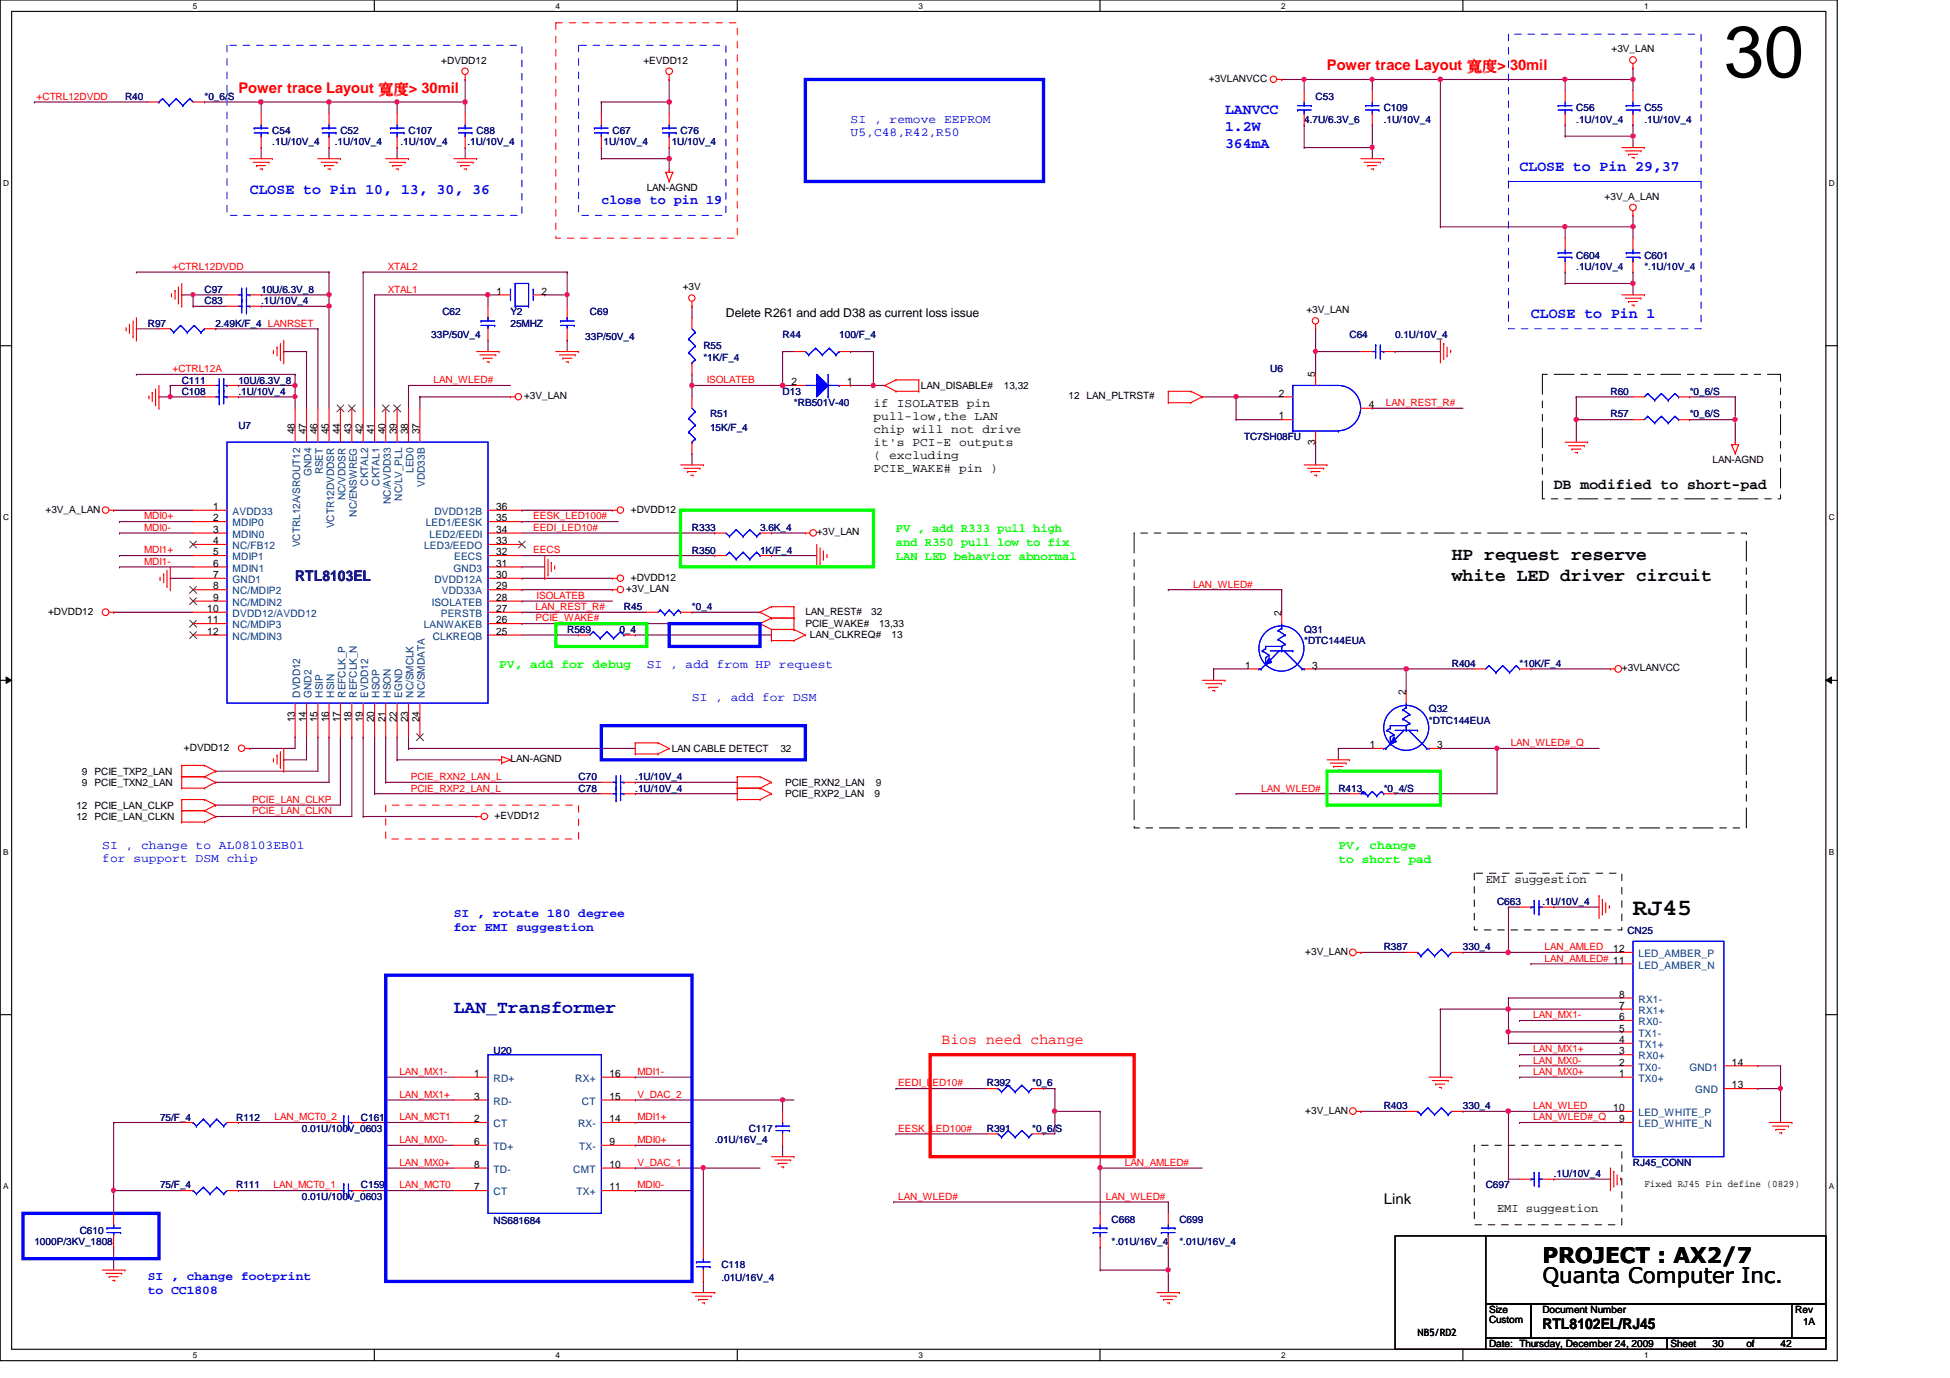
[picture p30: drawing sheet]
<svg xmlns="http://www.w3.org/2000/svg" width="297mm" height="210mm" viewBox="0 0 297 210" stroke-linecap="round" stroke-linejoin="round" font-family="sans-serif">
<defs><g id="words">
<text font-size="11" x="262.6" y="11.7">30</text>
<text font-size="3.6" x="248.7" y="139.4">RJ45</text>
<g font-size="3.3">
<text x="234.9" y="195.5">Quanta Computer Inc.</text>
<text x="234.9" y="192.4">PROJECT : AX2/7</text>
</g>
<g font-size="2.8">
<text x="221.1" y="85.3">HP request reserve</text>
<text x="221.1" y="88.4">white LED driver circuit</text>
</g>
<text font-size="2.8" fill="#0000a0" x="69.1" y="154.3">LAN_Transformer</text>
<g font-size="2.2" fill="#f00">
<text x="202.1" y="10.7">Power trace Layout 寬寬&gt; 30mil</text>
<text x="36.3" y="14.2">Power trace Layout 寬寬&gt; 30mil</text>
<text x="143.4" y="159">Bios need change</text>
</g>
<g font-size="2.2" fill="#00f">
<text x="186.6" y="17.4">LANVCC</text>
<text x="186.6" y="19.9">1.2W</text>
<text x="186.6" y="22.5">364mA</text>
<text x="38.1" y="29.5">CLOSE to Pin 10, 13, 30, 36</text>
<text x="231.5" y="26">CLOSE to Pin 29,37</text>
<text x="233.2" y="48.5">CLOSE to Pin 1</text>
</g>
<g font-size="2.2">
<text x="236.7" y="74.4">DB modified to short-pad</text>
<text x="210.8" y="183.4">Link</text>
<text x="234.9" y="202.4">RTL8102EL/RJ45</text>
</g>
<text font-size="2.2" fill="#000080" x="45" y="88.4">RTL8103EL</text>
<text font-size="2" fill="#00f" x="91.6" y="31.1">close to pin 19</text>
<g font-size="1.9" fill="#00f">
<text x="129.6" y="18.8">SI , remove EEPROM</text>
<text x="129.6" y="20.7">U5,C48,R42,R50</text>
<text x="98.5" y="101.7">SI , add from HP request</text>
<text x="105.4" y="106.8">SI , add for DSM</text>
<text x="15.6" y="129.3">SI , change to AL08103EB01</text>
<text x="15.6" y="131.3">for support DSM chip</text>
<text x="69.1" y="139.7">SI , rotate 180 degree</text>
<text x="69.1" y="141.9">for EMI suggestion</text>
<text x="22.5" y="195">SI , change footprint</text>
<text x="22.5" y="197.1">to CC1808</text>
</g>
<g font-size="1.9">
<text x="110.6" y="48.3">Delete R261 and add D38 as current loss issue</text>
<text x="133.1" y="61.9">if ISOLATEB pin</text>
<text x="133.1" y="63.9">pull-low,the LAN</text>
<text x="133.1" y="65.9">chip will not drive</text>
<text x="133.1" y="67.9">it's PCI-E outputs</text>
<text x="133.1" y="69.9">( excluding</text>
<text x="133.1" y="71.9">PCIE_WAKE# pin )</text>
<text x="226.3" y="134.5">EMI suggestion</text>
<text x="228" y="184.6">EMI suggestion</text>
</g>
<g font-size="1.9" fill="#0f0">
<text x="136.5" y="81">PV , add R333 pull high</text>
<text x="136.5" y="83.1">and R350 pull low to fix</text>
<text x="136.5" y="85.3">LAN LED behavior abnormal</text>
<text x="76" y="101.8">PV, add for debug</text>
<text x="203.9" y="129.4">PV, change</text>
<text x="203.9" y="131.5">to short pad</text>
</g>
<g font-size="1.6">
<text x="75.6" y="44.9">1</text>
<text x="82.5" y="44.9">2</text>
<text x="120.6" y="58.7">2</text>
<text x="129.1" y="58.7">1</text>
<text x="200.4" y="57.5" transform="rotate(-90 200.4 57.5)">5</text>
<text x="194.8" y="60.4">2</text>
<text x="194.8" y="63.9">1</text>
<text x="208.5" y="62.1">4</text>
<text x="44.9" y="66.1" transform="rotate(-90 44.9 66.1)">48</text>
<text x="46.6" y="66.1" transform="rotate(-90 46.6 66.1)">47</text>
<text x="48.4" y="66.1" transform="rotate(-90 48.4 66.1)">46</text>
<text x="50.1" y="66.1" transform="rotate(-90 50.1 66.1)">45</text>
<text x="51.8" y="66.1" transform="rotate(-90 51.8 66.1)">44</text>
<text x="53.5" y="66.1" transform="rotate(-90 53.5 66.1)">43</text>
<text x="55.3" y="66.1" transform="rotate(-90 55.3 66.1)">42</text>
<text x="57" y="66.1" transform="rotate(-90 57 66.1)">41</text>
<text x="58.7" y="66.1" transform="rotate(-90 58.7 66.1)">40</text>
<text x="60.4" y="66.1" transform="rotate(-90 60.4 66.1)">39</text>
<text x="62.2" y="66.1" transform="rotate(-90 62.2 66.1)">38</text>
<text x="63.9" y="66.1" transform="rotate(-90 63.9 66.1)">37</text>
<text x="200.4" y="67.7" transform="rotate(-90 200.4 67.7)">3</text>
<text x="32.5" y="77.7">1</text>
<text x="75.6" y="77.7">36</text>
<text x="32.5" y="79.4">2</text>
<text x="32.5" y="81.2">3</text>
<text x="32.5" y="82.9">4</text>
<text x="75.6" y="79.4">35</text>
<text x="75.6" y="81.2">34</text>
<text x="75.6" y="82.9">33</text>
<text x="32.5" y="84.6">5</text>
<text x="32.5" y="86.3">6</text>
<text x="32.5" y="88.1">7</text>
<text x="32.5" y="89.8">8</text>
<text x="75.6" y="84.6">32</text>
<text x="75.6" y="86.3">31</text>
<text x="75.6" y="88.1">30</text>
<text x="75.6" y="89.8">29</text>
<text x="31.6" y="93.2">10</text>
<text x="31.6" y="95">11</text>
<text x="32.5" y="91.5">9</text>
<text x="75.6" y="91.5">28</text>
<text x="75.6" y="93.2">27</text>
<text x="75.6" y="95">26</text>
<text x="195.2" y="93.8" transform="rotate(-90 195.2 93.8)">2</text>
<text x="31.6" y="96.7">12</text>
<text x="75.6" y="96.7">25</text>
<text x="189.7" y="101.9">1</text>
<text x="199.9" y="101.9">3</text>
<text x="214.2" y="105.9" transform="rotate(-90 214.2 105.9)">2</text>
<text x="44.9" y="110" transform="rotate(-90 44.9 110)">13</text>
<text x="46.6" y="110" transform="rotate(-90 46.6 110)">14</text>
<text x="48.4" y="110" transform="rotate(-90 48.4 110)">15</text>
<text x="50.1" y="110" transform="rotate(-90 50.1 110)">16</text>
<text x="51.8" y="110" transform="rotate(-90 51.8 110)">17</text>
<text x="53.5" y="110" transform="rotate(-90 53.5 110)">18</text>
<text x="55.3" y="110" transform="rotate(-90 55.3 110)">19</text>
<text x="57" y="110" transform="rotate(-90 57 110)">20</text>
<text x="58.7" y="110" transform="rotate(-90 58.7 110)">21</text>
<text x="60.4" y="110" transform="rotate(-90 60.4 110)">22</text>
<text x="62.2" y="110" transform="rotate(-90 62.2 110)">23</text>
<text x="63.9" y="110" transform="rotate(-90 63.9 110)">24</text>
<text x="208.7" y="114">1</text>
<text x="218.9" y="114">3</text>
<text x="245.7" y="145">12</text>
<text x="246.6" y="152">8</text>
<text x="246.6" y="153.7">7</text>
<text x="246.6" y="155.4">6</text>
<text x="246.6" y="158.9">4</text>
<text x="246.6" y="157.1">5</text>
<text x="246.6" y="160.6">3</text>
<text x="72.2" y="164">1</text>
<text x="72.2" y="167.5">3</text>
<text x="92.8" y="164">16</text>
<text x="92.8" y="167.5">15</text>
<text x="246.6" y="162.3">2</text>
<text x="246.6" y="164">1</text>
<text x="263.8" y="162.3">14</text>
<text x="263.8" y="165.8">13</text>
<text x="72.2" y="170.9">2</text>
<text x="92.8" y="170.9">14</text>
<text x="245.7" y="169.2">10</text>
<text x="246.6" y="170.9">9</text>
<text x="72.2" y="177.9">8</text>
<text x="72.2" y="174.4">6</text>
<text x="92.8" y="174.4">9</text>
<text x="92.8" y="177.9">10</text>
<text x="72.2" y="181.3">7</text>
<text x="92.8" y="181.3">11</text>
</g>
<g font-size="1.6" fill="#004080">
<text x="47.5" y="72.4" transform="rotate(-90 47.5 72.4)">GND4</text>
<text x="49.2" y="72.3" transform="rotate(-90 49.2 72.3)">RSET</text>
<text x="52.6" y="76.2" transform="rotate(-90 52.6 76.2)">NC/VDDSR</text>
<text x="56.1" y="74" transform="rotate(-90 56.1 74)">CKTAL2</text>
<text x="57.8" y="74" transform="rotate(-90 57.8 74)">CKTAL1</text>
<text x="59.5" y="76.8" transform="rotate(-90 59.5 76.8)">NC/AVDD33</text>
<text x="61.3" y="76.2" transform="rotate(-90 61.3 76.2)">NC/LV_PLL</text>
<text x="63" y="72" transform="rotate(-90 63 72)">LED0</text>
<text x="64.7" y="74.1" transform="rotate(-90 64.7 74.1)">VDD33B</text>
<text x="35.4" y="78.4">AVDD33</text>
<text x="35.4" y="80.2">MDIP0</text>
<text x="35.4" y="81.9">MDIN0</text>
<text x="35.4" y="83.7">NC/FB12</text>
<text x="45.7" y="83.4" transform="rotate(-90 45.7 83.4)">VCTRL12A/SROUT12</text>
<text x="50.9" y="80.5" transform="rotate(-90 50.9 80.5)">VCTR12DVDDSR</text>
<text x="54.4" y="78.7" transform="rotate(-90 54.4 78.7)">NC/ENSWREG</text>
<text x="64.6" y="83.7">LED3/EEDO</text>
<text x="64.9" y="80.2">LED1/EESK</text>
<text x="65.4" y="81.9">LED2/EEDI</text>
<text x="66.2" y="78.4">DVDD12B</text>
<text x="35.4" y="85.3">MDIP1</text>
<text x="35.4" y="87.1">MDIN1</text>
<text x="35.4" y="88.8">GND1</text>
<text x="66.2" y="88.8">DVDD12A</text>
<text x="69.1" y="87.1">GND3</text>
<text x="69.2" y="85.3">EECS</text>
<text x="35.4" y="90.6">NC/MDIP2</text>
<text x="35.4" y="92.3">NC/MDIN2</text>
<text x="35.4" y="94">DVDD12/AVDD12</text>
<text x="35.4" y="95.7">NC/MDIP3</text>
<text x="64.6" y="95.7">LANWAKEB</text>
<text x="65.8" y="92.3">ISOLATEB</text>
<text x="67.1" y="94">PERSTB</text>
<text x="67.3" y="90.6">VDD33A</text>
<text x="35.4" y="97.5">NC/MDIN3</text>
<text x="65.9" y="97.5">CLKREQB</text>
<text x="45.7" y="106.3" transform="rotate(-90 45.7 106.3)">DVDD12</text>
<text x="47.5" y="106.3" transform="rotate(-90 47.5 106.3)">GND2</text>
<text x="49.2" y="106.3" transform="rotate(-90 49.2 106.3)">HSIP</text>
<text x="50.9" y="106.3" transform="rotate(-90 50.9 106.3)">HSIN</text>
<text x="52.6" y="106.3" transform="rotate(-90 52.6 106.3)">REFCLK_P</text>
<text x="54.4" y="106.3" transform="rotate(-90 54.4 106.3)">REFCLK_N</text>
<text x="56.1" y="106.3" transform="rotate(-90 56.1 106.3)">EVDD12</text>
<text x="57.8" y="106.3" transform="rotate(-90 57.8 106.3)">HSOP</text>
<text x="59.5" y="106.3" transform="rotate(-90 59.5 106.3)">HSON</text>
<text x="61.3" y="106.3" transform="rotate(-90 61.3 106.3)">EGND</text>
<text x="63" y="106.3" transform="rotate(-90 63 106.3)">NC/SMCLK</text>
<text x="64.7" y="106.3" transform="rotate(-90 64.7 106.3)">NC/SMDATA</text>
<text x="249.6" y="145.8">LED_AMBER_P</text>
<text x="249.6" y="147.5">LED_AMBER_N</text>
<text x="249.6" y="152.7">RX1-</text>
<text x="249.6" y="154.4">RX1+</text>
<text x="249.6" y="156.2">RX0-</text>
<text x="249.6" y="159.6">TX1+</text>
<text x="249.6" y="157.9">TX1-</text>
<text x="249.6" y="161.4">RX0+</text>
<text x="75.2" y="164.8">RD+</text>
<text x="87.6" y="164.8">RX+</text>
<text x="249.6" y="163.1">TX0-</text>
<text x="249.6" y="164.8">TX0+</text>
<text x="257.3" y="163.1">GND1</text>
<text x="258.2" y="166.5">GND</text>
<text x="75.2" y="168.3">RD-</text>
<text x="75.2" y="171.7">CT</text>
<text x="88.1" y="171.7">RX-</text>
<text x="88.6" y="168.3">CT</text>
<text x="249.6" y="170">LED_WHITE_P</text>
<text x="249.6" y="171.7">LED_WHITE_N</text>
<text x="75.2" y="178.6">TD-</text>
<text x="75.2" y="175.2">TD+</text>
<text x="87.3" y="178.6">CMT</text>
<text x="88.2" y="175.2">TX-</text>
<text x="75.2" y="182.1">CT</text>
<text x="87.8" y="182.1">TX+</text>
</g>
<g font-size="1.5">
<text x="67.2" y="9.7">+DVDD12</text>
<text x="98" y="9.7">+EVDD12</text>
<text x="245.5" y="8">+3V_LAN</text>
<text x="184.1" y="12.4">+3VLANVCC</text>
<text x="98.5" y="29">LAN-AGND</text>
<text x="244.4" y="30.4">+3V_A_LAN</text>
<text x="104" y="44.2">+3V</text>
<text x="199" y="47.7">+3V_LAN</text>
<text x="140.3" y="59.3">LAN_DISABLE#</text>
<text x="152.9" y="59.3">13,32</text>
<text x="79.8" y="60.8">+3V_LAN</text>
<text x="162.8" y="60.8">12 LAN_PLTRST#</text>
<text x="260.9" y="70.5">LAN-AGND</text>
<text x="6.9" y="78.1">+3V_A_LAN</text>
<text x="96.1" y="78.1">+DVDD12</text>
<text x="124.4" y="81.5">+3V_LAN</text>
<text x="96.1" y="88.5">+DVDD12</text>
<text x="7.3" y="93.6">+DVDD12</text>
<text x="95.4" y="90.2">+3V_LAN</text>
<text x="122.7" y="95.5">PCIE_WAKE#</text>
<text x="122.7" y="93.6">LAN_REST#</text>
<text x="132.7" y="93.6">32</text>
<text x="133.9" y="95.5">13,33</text>
<text x="123.4" y="97.1">LAN_CLKREQ#</text>
<text x="135.8" y="97.1">13</text>
<text x="247.1" y="102.3">+3VLANVCC</text>
<text x="12.5" y="118">9 PCIE_TXP2_LAN</text>
<text x="12.5" y="119.7">9 PCIE_TXN2_LAN</text>
<text x="28" y="114.4">+DVDD12</text>
<text x="77.8" y="116.1">LAN-AGND</text>
<text x="102.3" y="114.6">LAN CABLE DETECT</text>
<text x="118.9" y="114.6">32</text>
<text x="119.6" y="119.7">PCIE_RXN2_LAN</text>
<text x="133.4" y="119.7">9</text>
<text x="11.6" y="123.2">12 PCIE_LAN_CLKP</text>
<text x="11.6" y="124.9">12 PCIE_LAN_CLKN</text>
<text x="75.4" y="124.7">+EVDD12</text>
<text x="119.6" y="121.5">PCIE_RXP2_LAN</text>
<text x="133.2" y="121.5">9</text>
<text x="198.8" y="145.5">+3V_LAN</text>
<text x="198.8" y="169.6">+3V_LAN</text>
<text x="250.5" y="180.8">Fixed RJ45 Pin define (0829)</text>
<text x="215.9" y="203.6">NB5/RD2</text>
<text x="226.8" y="200">Size</text>
<text x="226.8" y="201.6">Custom</text>
<text x="234.9" y="200">Document Number</text>
<text x="273.5" y="200">Rev</text>
<text x="274.7" y="201.8">1A</text>
<text x="226.8" y="205.2">Date: Thursday, December 24, 2009</text>
<text x="254.5" y="205.2">Sheet</text>
<text x="260.9" y="205.2">30</text>
<text x="266" y="205.2">of</text>
<text x="271.2" y="205.2">42</text>
</g>
<g font-size="1.5" fill="#f00">
<text x="5.6" y="15.2">+CTRL12DVDD</text>
<text x="26.3" y="41.1">+CTRL12DVDD</text>
<text x="59.1" y="41.1">XTAL2</text>
<text x="59.1" y="44.6">XTAL1</text>
<text x="26.3" y="56.7">+CTRL12A</text>
<text x="66" y="58.4">LAN_WLED#</text>
<text x="107.7" y="58.4">ISOLATEB</text>
<text x="211.1" y="61.8">LAN_REST_R#</text>
<text x="22" y="80.9">MDI0-</text>
<text x="22" y="79.1">MDI0+</text>
<text x="81.2" y="80.9">EEDI_LED10#</text>
<text x="81.2" y="79.1">EESK_LED100#</text>
<text x="22" y="86">MDI1-</text>
<text x="22" y="84.3">MDI1+</text>
<text x="81.2" y="84.3">EECS</text>
<text x="181.7" y="89.5">LAN_WLED#</text>
<text x="81.6" y="94.7">PCIE_WAKE#</text>
<text x="81.6" y="92.9">LAN_REST_R#</text>
<text x="81.7" y="91.2">ISOLATEB</text>
<text x="230.1" y="113.7">LAN_WLED#_Q</text>
<text x="62.6" y="118.8">PCIE_RXN2_LAN_L</text>
<text x="38.4" y="124">PCIE_LAN_CLKN</text>
<text x="38.4" y="122.3">PCIE_LAN_CLKP</text>
<text x="62.6" y="120.6">PCIE_RXP2_LAN_L</text>
<text x="192.1" y="120.6">LAN_WLED#</text>
<text x="235.3" y="146.5">LAN_AMLED# 11</text>
<text x="235.3" y="144.7">LAN_AMLED</text>
<text x="233.5" y="155.1">LAN_MX1-</text>
<text x="233.5" y="160.3">LAN_MX1+</text>
<text x="60.8" y="163.7">LAN_MX1-</text>
<text x="60.8" y="167.2">LAN_MX1+</text>
<text x="97.1" y="167.2">V_DAC_2</text>
<text x="97.1" y="163.7">MDI1-</text>
<text x="136.8" y="165.5">EEDI_LED10#</text>
<text x="233.5" y="162">LAN_MX0-</text>
<text x="233.5" y="163.7">LAN_MX0+</text>
<text x="41.8" y="170.6">LAN_MCT0_2</text>
<text x="60.8" y="170.6">LAN_MCT1</text>
<text x="97.1" y="170.6">MDI1+</text>
<text x="136.8" y="172.4">EESK_LED100#</text>
<text x="233.5" y="169">LAN_WLED</text>
<text x="233.5" y="170.6">LAN_WLED#_Q</text>
<text x="60.8" y="174.1">LAN_MX0-</text>
<text x="60.8" y="177.6">LAN_MX0+</text>
<text x="97.1" y="174.1">MDI0+</text>
<text x="97.1" y="177.6">V_DAC_1</text>
<text x="171.4" y="177.6">LAN_AMLED#</text>
<text x="41.7" y="181">LAN_MCT0_1</text>
<text x="60.8" y="181">LAN_MCT0</text>
<text x="97.1" y="181">MDI0-</text>
<text x="136.8" y="182.8">LAN_WLED#</text>
<text x="168.4" y="182.8">LAN_WLED#</text>
</g>
<g font-size="1.5" fill="#000080">
<text x="19" y="15.2">R40</text>
<text x="31.2" y="15.2">*0_6/S</text>
<text x="200.4" y="15.2">C53</text>
<text x="210.8" y="16.9">C109</text>
<text x="240.1" y="16.9">C56</text>
<text x="250.5" y="16.9">C55</text>
<text x="41.5" y="20.4">C54</text>
<text x="41.5" y="22.1">.1U/10V_4</text>
<text x="51" y="22.1">.1U/10V_4</text>
<text x="51.9" y="20.4">C52</text>
<text x="61" y="22.1">.1U/10V_4</text>
<text x="62.2" y="20.4">C107</text>
<text x="71.2" y="22.1">.1U/10V_4</text>
<text x="72.6" y="20.4">C88</text>
<text x="91.9" y="22.1">1U/10V_4</text>
<text x="93.3" y="20.4">C67</text>
<text x="102.3" y="22.1">1U/10V_4</text>
<text x="103.7" y="20.4">C76</text>
<text x="198.7" y="18.7">4.7U/6.3V_6</text>
<text x="210.8" y="18.7">.1U/10V_4</text>
<text x="240.1" y="18.7">.1U/10V_4</text>
<text x="250.5" y="18.7">.1U/10V_4</text>
<text x="240.1" y="39.4">C604</text>
<text x="240.1" y="41.1">.1U/10V_4</text>
<text x="250.5" y="39.4">C601</text>
<text x="250.5" y="41.1">*.1U/10V_4</text>
<text x="31.2" y="44.6">C97</text>
<text x="31.2" y="46.3">C83</text>
<text x="39.8" y="44.6">10U/6.3V_8</text>
<text x="39.8" y="46.3">.1U/10V_4</text>
<text x="22.5" y="49.8">R97</text>
<text x="32.8" y="49.8">2.49K/F_4 LANRSET</text>
<text x="65.7" y="51.5">33P/50V_4</text>
<text x="67.4" y="48">C62</text>
<text x="77.8" y="48">Y2</text>
<text x="77.8" y="49.8">25MHZ</text>
<text x="89.2" y="51.9">33P/50V_4</text>
<text x="89.9" y="48">C69</text>
<text x="107.1" y="53.2">R55</text>
<text x="119.2" y="51.5">R44</text>
<text x="127.8" y="51.5">100/F_4</text>
<text x="205.6" y="51.5">C64</text>
<text x="212.5" y="51.5">0.1U/10V_4</text>
<text x="27.7" y="58.4">C111</text>
<text x="36.3" y="58.4">10U/6.3V_8</text>
<text x="107.1" y="54.9">*1K/F_4</text>
<text x="193.5" y="56.7">U6</text>
<text x="27.7" y="60.1">C108</text>
<text x="36.3" y="60.1">.1U/10V_4</text>
<text x="36.3" y="65.3">U7</text>
<text x="108.2" y="63.6">R51</text>
<text x="108.2" y="65.7">15K/F_4</text>
<text x="119.2" y="60.1">D13</text>
<text x="120.9" y="61.8">*RB501V-40</text>
<text x="245.3" y="63.6">R57</text>
<text x="245.3" y="60.1">R60</text>
<text x="257.4" y="63.6">*0_6/S</text>
<text x="257.4" y="60.1">*0_6/S</text>
<text x="189.5" y="67.1">TC7SH08FU</text>
<text x="105.4" y="80.9">R333</text>
<text x="115.8" y="80.9">3.6K_4</text>
<text x="105.4" y="84.3">R350</text>
<text x="115.8" y="84.3">1K/F_4</text>
<text x="95" y="93">R45</text>
<text x="105.4" y="93">*0_4</text>
<text x="86.4" y="96.4">R569</text>
<text x="94.4" y="96.4">0_4</text>
<text x="198.7" y="96.4">Q31</text>
<text x="198.7" y="98.1">*DTC144EUA</text>
<text x="221.1" y="101.6">R404</text>
<text x="231.5" y="101.6">*10K/F_4</text>
<text x="217.7" y="108.5">Q32</text>
<text x="217.7" y="110.2">*DTC144EUA</text>
<text x="88.1" y="118.9">C70</text>
<text x="96.8" y="118.9">.1U/10V_4</text>
<text x="88.1" y="120.6">C78</text>
<text x="96.8" y="120.6">.1U/10V_4</text>
<text x="203.9" y="120.6">R413</text>
<text x="210.8" y="120.6">*0_4/S</text>
<text x="228" y="137.8">C663</text>
<text x="234.9" y="137.8">.1U/10V_4</text>
<text x="247.9" y="142.3">CN25</text>
<text x="210.8" y="144.8">R387</text>
<text x="222.8" y="144.8">330_4</text>
<text x="75.2" y="160.5">U20</text>
<text x="150.3" y="165.5">R392</text>
<text x="157.2" y="165.5">*0_6</text>
<text x="24.4" y="170.7">75/F_4</text>
<text x="36" y="170.7">R112</text>
<text x="46" y="172.4">0.01U/100V_0603</text>
<text x="55" y="170.7">C161</text>
<text x="114" y="172.4">C117</text>
<text x="150.3" y="172.4">R391</text>
<text x="157.2" y="172.4">*0_6/S</text>
<text x="210.8" y="169">R403</text>
<text x="222.8" y="169">330_4</text>
<text x="108.9" y="174.1">.01U/16V_4</text>
<text x="236.7" y="179.3">.1U/10V_4</text>
<text x="248.7" y="177.6">RJ45_CONN</text>
<text x="24.4" y="181">75/F_4</text>
<text x="36" y="181">R111</text>
<text x="46" y="182.8">0.01U/100V_0603</text>
<text x="55" y="181">C159</text>
<text x="226.3" y="181">C697</text>
<text x="5.2" y="189.7">1000P/3KV_1808</text>
<text x="12.1" y="188">C610</text>
<text x="75.2" y="186.4">NS681684</text>
<text x="169.3" y="186.2">C668</text>
<text x="169.3" y="189.7">*.01U/16V_4</text>
<text x="179.7" y="186.2">C699</text>
<text x="179.7" y="189.7">*.01U/16V_4</text>
<text x="109.9" y="193.1">C118</text>
<text x="109.9" y="195.2">.01U/16V_4</text>
</g>
<g font-size="1.3">
<text x="29.4" y="1.4">5</text>
<text x="84.6" y="1.4">4</text>
<text x="139.9" y="1.4">3</text>
<text x="195.2" y="1.4">2</text>
<text x="250.4" y="1.4">1</text>
<text x=".5" y="28.3">D</text>
<text x="278.6" y="28.3">D</text>
<text x=".5" y="79.2">C</text>
<text x="278.6" y="79.2">C</text>
<text x=".5" y="130.2">B</text>
<text x="278.6" y="130.2">B</text>
<text x=".5" y="181.1">A</text>
<text x="278.6" y="181.1">A</text>
<text x="29.4" y="206.9">5</text>
<text x="84.6" y="206.9">4</text>
<text x="139.9" y="206.9">3</text>
<text x="195.2" y="206.9">2</text>
<text x="250.4" y="206.9">1</text>
</g>
</g></defs>
<path d="M0 0h279.9v207.3h-279.9zM1.8 1.7h276.3v203.8h-276.3z" fill="none" stroke="#000" stroke-width=".17"/>
<g fill="#fff">
<path d="M29.4 .2h.7v1.4h-.7z"/>
<path d="M29.4 205.7h.7v1.4h-.7z"/>
</g>
<path d="M57 0v1.7M57 205.5v1.8" fill="none" stroke="#000" stroke-width=".17"/>
<g fill="#fff">
<path d="M84.6 .2h.7v1.4h-.7z"/>
<path d="M84.6 205.7h.7v1.4h-.7z"/>
</g>
<path d="M112.3 0v1.7M112.3 205.5v1.8" fill="none" stroke="#000" stroke-width=".17"/>
<g fill="#fff">
<path d="M139.9 .2h.7v1.4h-.7z"/>
<path d="M139.9 205.7h.7v1.4h-.7z"/>
</g>
<path d="M167.6 0v1.7M167.6 205.5v1.8" fill="none" stroke="#000" stroke-width=".17"/>
<g fill="#fff">
<path d="M195.2 .2h.6v1.4h-.6z"/>
<path d="M195.2 205.7h.6v1.4h-.6z"/>
</g>
<path d="M222.8 0v1.7M222.8 205.5v1.8" fill="none" stroke="#000" stroke-width=".17"/>
<g fill="#fff">
<path d="M250.4 .2h.7v1.4h-.7z"/>
<path d="M250.4 205.7h.7v1.4h-.7z"/>
<path d="M.5 27.2h.9v1.4h-.9z"/>
<path d="M278.6 27.2h.9v1.4h-.9z"/>
<path d="M.5 78.1h.9v1.4h-.9z"/>
<path d="M278.6 78.1h.9v1.4h-.9z"/>
</g>
<path d="M0 52.7h1.8M278.1 52.7h1.8" fill="none" stroke="#000" stroke-width=".17"/>
<g fill="#fff">
<path d="M.5 129.1h.8v1.4h-.8z"/>
<path d="M278.6 129.1h.8v1.4h-.8z"/>
</g>
<path d="M0 103.6h1.8M278.1 103.6h1.8" fill="none" stroke="#000" stroke-width=".17"/>
<path d="M.9 103.1l.9 .5-.9 .5zM278.1 103.6l.9-.5v1z" fill="#000"/>
<path d="M.9 103.1l.9 .5-.9 .5zM278.1 103.6l.9-.5v1z" fill="none" stroke="#000" stroke-width=".15"/>
<g fill="#fff">
<path d="M.5 180h.8v1.4h-.8z"/>
<path d="M278.6 180h.8v1.4h-.8z"/>
</g>
<path d="M0 154.6h1.8M278.1 154.6h1.8" fill="none" stroke="#000" stroke-width=".17"/>
<path d="M229.8 179.6h.1M229.8 169.3h.1M229.8 179.6h1.7M229.8 169.3v10.3" fill="none" stroke="#800040" stroke-width=".17"/>
<circle cx="229.7" cy="169.2" r=".34" fill="#f0f"/>
<circle cx="229.7" cy="169.2" r=".34" fill="none" stroke="#f0f" stroke-width=".17"/>
<path d="M240.1 63.9h.1M240.1 63.9h8.6M257.4 63.9h.1M257.4 63.9h6.9M229.8 169.3h.1M229.8 169.3h17.3M271.2 162.3h.1M271.2 162.3v3.5" fill="none" stroke="#800040" stroke-width=".17"/>
<circle cx="240.1" cy="63.9" r=".33" fill="#f0f"/>
<circle cx="240.1" cy="63.9" r=".33" fill="none" stroke="#f0f" stroke-width=".17"/>
<path d="M257.4 60.5h.1M257.4 60.5h6.9M264.3 60.5h.1M264.3 63.9h.1M264.3 60.5v6.9M236.7 138.2h.1M236.7 138.2h6.9" fill="none" stroke="#800040" stroke-width=".17"/>
<circle cx="264.3" cy="63.9" r=".33" fill="#f0f"/>
<circle cx="264.3" cy="63.9" r=".33" fill="none" stroke="#f0f" stroke-width=".17"/>
<g fill="none" stroke="#800040" stroke-width=".17">
<path d="M229.8 138.2h.1M229.8 138.2h1.7M229.8 138.2v6.9M207.3 145.1h.1M207.3 145.1h6.9M222.8 145.1h.1M222.8 145.1h24.3M229.8 145.1h.1M231.5 155.4h.1M231.5 155.4h15.6M233.2 146.8h.1M233.2 146.8h13.9"/>
<path d="M207.3 169.3h.1M207.3 169.3h6.9M231.5 160.7h.1M231.5 162.3h.1M231.5 164.1h.1M231.5 171h.1M231.5 160.7h15.6M231.5 162.3h15.6M231.5 164.1h15.6M231.5 171h15.6M236.7 179.6h.1M236.7 179.6h8.6"/>
</g>
<circle cx="229.7" cy="145.1" r=".34" fill="#f0f"/>
<circle cx="229.7" cy="145.1" r=".34" fill="none" stroke="#f0f" stroke-width=".17"/>
<path d="M160.7 169.3h.1M160.7 169.3h6.9M222.8 169.3h.1M222.8 169.3h7" fill="none" stroke="#800040" stroke-width=".17"/>
<circle cx="160.6" cy="169.2" r=".34" fill="#f0f"/>
<circle cx="160.6" cy="169.2" r=".34" fill="none" stroke="#f0f" stroke-width=".17"/>
<path d="M167.6 177.9h.1M167.6 177.9v6.9M178 183.1h.1M178 193.5h.1M178 183.1v1.7M178 193.5v3.4" fill="none" stroke="#800040" stroke-width=".17"/>
<circle cx="177.9" cy="193.4" r=".33" fill="#f0f"/>
<circle cx="177.9" cy="193.4" r=".33" fill="none" stroke="#f0f" stroke-width=".17"/>
<g fill="none" stroke="#800040" stroke-width=".17">
<path d="M20.8 41.4h.1M20.8 50.1h.1M20.8 41.4h29.3M20.8 50.1h3.4M32.8 50.1h.1M32.8 50.1h15.6M43.2 53.6h.1M43.2 53.6h3.5M48.4 50.1h.1M48.4 50.1v12.1M55.3 41.4h.1M55.3 41.4h31.1"/>
<path d="M62.2 58.7h.1M62.2 58.7h15.6M119.2 53.6h.1M119.2 58.7h.1M119.2 58.7h1.7M119.2 53.6h1.7M119.2 53.6v5.1M129.6 53.6h.1M129.6 53.6h3.5M133.1 53.6h.1M133.1 53.6v5.1M64 60.5h.1"/>
<path d="M64 60.5h13.8M136.5 165.8h.1M136.5 165.8h13.8M17.3 181.4h.1M17.3 181.4h10.4M36.3 181.4h.1M36.3 181.4h13.8M136.1 183.1h.1M136.1 183.1h41.9M167.6 190h.1M167.6 190v3.5"/>
</g>
<circle cx="119.2" cy="58.7" r=".34" fill="#f0f"/>
<circle cx="119.2" cy="58.7" r=".34" fill="none" stroke="#f0f" stroke-width=".17"/>
<path d="M105.4 58.7h.1M105.4 58.7h13.8M129.6 58.7h.1M129.6 58.7h3.5" fill="none" stroke="#800040" stroke-width=".17"/>
<circle cx="105.4" cy="58.7" r=".33" fill="#f0f"/>
<circle cx="105.4" cy="58.7" r=".33" fill="none" stroke="#f0f" stroke-width=".17"/>
<path d="M105.4 57h.1M105.4 58.7h.1M105.4 46.7h.1M105.4 46.7v1.7M105.4 57v3.5M133.1 58.7h.1M133.1 58.7h1.7" fill="none" stroke="#800040" stroke-width=".17"/>
<circle cx="133" cy="58.7" r=".33" fill="#f0f"/>
<circle cx="133" cy="58.7" r=".33" fill="none" stroke="#f0f" stroke-width=".17"/>
<g fill="none" stroke="#800040" stroke-width=".17">
<path d="M17.3 77.7h.1M17.3 77.7h12.1M18.2 79.5h.1M18.2 79.5h11.2M45 60.5h.1M45 60.5v1.7M105.4 69.1h.1M105.4 69.1v1.7M17.3 93.3h.1M17.3 93.3h12.1M18.2 86.4h.1M18.2 84.6h.1"/>
<path d="M18.2 81.2h.1M18.2 86.4h11.2M18.2 84.6h11.2M18.2 81.2h11.2M79.5 89.8h.1M79.5 89.8h13.8M32.8 119.2h.1M32.8 117.5h.1M48.4 112.3h.1M48.4 112.3v5.2h-15.6M50.1 112.3h.1M50.1 112.3v6.9h-17.3"/>
<path d="M51.9 112.3h.1M51.9 112.3v10.3h-19.1M53.6 112.3h.1M53.6 112.3v12.1h-20.8M57.1 112.3h.1M57.1 112.3v8.6M58.8 119.2h.1M58.8 112.3h.1M58.8 119.2h32.8M58.8 112.3v6.9M60.5 112.3h.1M60.5 115.7h.1"/>
<path d="M60.5 112.3v3.4M60.5 115.7h15.5M96.8 119.2h.1M96.8 119.2h15.5M32.8 124.4h.1M32.8 122.6h.1M57.1 120.9h.1M57.1 120.9h34.5M96.8 120.9h.1M96.8 120.9h15.5"/>
</g>
<circle cx="44.9" cy="60.4" r=".32" fill="#f0f"/>
<circle cx="44.9" cy="60.4" r=".32" fill="none" stroke="#f0f" stroke-width=".17"/>
<g fill="none" stroke="#800040" stroke-width=".17">
<path d="M188.3 60.5h.1M188.3 60.5h6.9M25.9 88.1h.1M25.9 88.1h3.5M79.5 95h.1M79.5 93.3h.1M79.5 95h36.3M79.5 93.3h19M38.1 114h.1M45 112.3h.1M45 112.3v1.7h-6.9M46.7 112.3h.1"/>
<path d="M46.7 112.3v3.4M55.3 112.3h.1M55.3 112.3v12.1M55.3 124.4h.1M55.3 124.4h17.3"/>
</g>
<circle cx="188.3" cy="60.4" r=".33" fill="#f0f"/>
<circle cx="188.3" cy="60.4" r=".33" fill="none" stroke="#f0f" stroke-width=".17"/>
<g fill="none" stroke="#800040" stroke-width=".17">
<path d="M50.1 46.7h.1M50.1 46.7v15.5M62.2 58.7h.1M62.2 58.7v3.5M79.5 79.5h.1M79.5 77.7h.1M79.5 79.5h14.7M79.5 77.7h13.8M183.1 60.5h.1M183.1 60.5h5.2M79.5 91.6h.1M79.5 88.1h.1"/>
<path d="M79.5 86.4h.1M79.5 91.6h13.8M79.5 88.1h13.8M79.5 86.4h3.5M79.5 81.2h29.4M105.4 93.3h.1M105.4 93.3h10.4M108.9 81.2h.1"/>
</g>
<circle cx="50.1" cy="46.6" r=".33" fill="#f0f"/>
<circle cx="50.1" cy="46.6" r=".33" fill="none" stroke="#f0f" stroke-width=".17"/>
<path d="M83 44.9h.1M83 44.9h3.4M86.4 51.8h.1M86.4 44.9h.1M86.4 44.9v1.8M86.4 51.8v1.8" fill="none" stroke="#800040" stroke-width=".17"/>
<circle cx="86.4" cy="44.9" r=".32" fill="#f0f"/>
<circle cx="86.4" cy="44.9" r=".32" fill="none" stroke="#f0f" stroke-width=".17"/>
<path d="M55.3 41.4h.1M55.3 41.4v20.8M74.3 44.9h.1M74.3 44.9h1.7" fill="none" stroke="#800040" stroke-width=".17"/>
<circle cx="74.3" cy="44.9" r=".33" fill="#f0f"/>
<circle cx="74.3" cy="44.9" r=".33" fill="none" stroke="#f0f" stroke-width=".17"/>
<path d="M29.4 44.9h.1M29.4 44.9h5.2M39.8 44.9h.1M50.1 41.4h.1M50.1 41.4v3.5h-10.3M57.1 44.9h.1M57.1 44.9v17.3M57.1 44.9h17.2M74.3 44.9h.1M74.3 51.8h.1M74.3 44.9v1.8M74.3 51.8v1.8" fill="none" stroke="#800040" stroke-width=".17"/>
<circle cx="29.4" cy="44.9" r=".32" fill="#f0f"/>
<circle cx="29.4" cy="44.9" r=".32" fill="none" stroke="#f0f" stroke-width=".17"/>
<path d="M5.2 15.5h.1M5.2 15.5h17.3M39.8 46.7h.1M50.1 44.9h.1M50.1 44.9v1.8h-10.3M86.4 41.4h.1M86.4 41.4v3.5" fill="none" stroke="#800040" stroke-width=".17"/>
<circle cx="50.1" cy="44.9" r=".33" fill="#f0f"/>
<circle cx="50.1" cy="44.9" r=".33" fill="none" stroke="#f0f" stroke-width=".17"/>
<path d="M60.5 15.5h.1M60.5 15.5h10.4M70.9 15.5h.1M70.9 15.5v1.8M29.4 46.7h.1M29.4 46.7h5.2" fill="none" stroke="#800040" stroke-width=".17"/>
<circle cx="70.8" cy="15.5" r=".33" fill="#f0f"/>
<circle cx="70.8" cy="15.5" r=".33" fill="none" stroke="#f0f" stroke-width=".17"/>
<circle cx="60.5" cy="15.5" r=".33" fill="#f0f"/>
<circle cx="60.5" cy="15.5" r=".33" fill="none" stroke="#f0f" stroke-width=".17"/>
<path d="M50.1 15.5h.1M50.1 15.5h10.4M60.5 15.5h.1M60.5 15.5v1.8" fill="none" stroke="#800040" stroke-width=".17"/>
<circle cx="50.1" cy="15.5" r=".34" fill="#f0f"/>
<circle cx="50.1" cy="15.5" r=".34" fill="none" stroke="#f0f" stroke-width=".17"/>
<path d="M39.8 15.5h.1M39.8 15.5h10.3M50.1 15.5h.1M50.1 15.5v1.8" fill="none" stroke="#800040" stroke-width=".17"/>
<circle cx="39.7" cy="15.5" r=".34" fill="#f0f"/>
<circle cx="39.7" cy="15.5" r=".34" fill="none" stroke="#f0f" stroke-width=".17"/>
<g fill="none" stroke="#800040" stroke-width=".17">
<path d="M31.2 15.5h.1M31.2 15.5h8.6M39.8 15.5h.1M39.8 15.5v1.8M39.8 22.5h.1M39.8 22.5v1.7M50.1 22.5h.1M50.1 22.5v1.7M60.5 22.5h.1M60.5 22.5v1.7M70.9 22.5h.1M70.9 22.5v1.7"/>
<path d="M91.6 22.5h.1M91.6 24.2h.1M91.6 22.5v1.7M91.6 24.2h10.3M101.9 24.2h.1M101.9 24.2v1.7"/>
</g>
<circle cx="101.9" cy="24.2" r=".34" fill="#f0f"/>
<circle cx="101.9" cy="24.2" r=".34" fill="none" stroke="#f0f" stroke-width=".17"/>
<path d="M91.6 15.5h.1M91.6 15.5v1.8M91.6 15.5h10.3M101.9 15.5h.1M101.9 15.5v1.8" fill="none" stroke="#800040" stroke-width=".17"/>
<circle cx="101.9" cy="15.5" r=".34" fill="#f0f"/>
<circle cx="101.9" cy="15.5" r=".34" fill="none" stroke="#f0f" stroke-width=".17"/>
<path d="M70.9 12.1h.1M70.9 12.1v3.4M101.9 12.1h.1M101.9 12.1v3.4M219.4 12.1h.1M219.4 12.1h19M101.9 22.5h.1M101.9 22.5v1.7M198.7 22.5h.1M198.7 22.5h10.3M238.4 41.4h.1M238.4 41.4v1.8" fill="none" stroke="#800040" stroke-width=".17"/>
<circle cx="219.4" cy="12.1" r=".32" fill="#f0f"/>
<circle cx="219.4" cy="12.1" r=".32" fill="none" stroke="#f0f" stroke-width=".17"/>
<path d="M198.7 12.1h.1M198.7 12.1v1.7M238.4 19h.1M238.4 19v1.7M248.7 12.1h.1M248.7 12.1v1.7M238.4 34.5h.1M238.4 34.5h10.3" fill="none" stroke="#800040" stroke-width=".17"/>
<circle cx="248.8" cy="34.5" r=".33" fill="#f0f"/>
<circle cx="248.8" cy="34.5" r=".33" fill="none" stroke="#f0f" stroke-width=".17"/>
<circle cx="238.4" cy="34.5" r=".33" fill="#f0f"/>
<circle cx="238.4" cy="34.5" r=".33" fill="none" stroke="#f0f" stroke-width=".17"/>
<g fill="none" stroke="#800040" stroke-width=".17">
<path d="M248.7 19h.1M248.7 19v1.7M20.8 57h.1M20.8 57h24.2M25.9 58.7h.1M25.9 58.7h5.3M36.3 58.7h.1M36.3 58.7h8.7M45 58.7h.1M45 58.7v1.8h-8.7M24.2 60.5h.1M24.2 60.5h1.7"/>
<path d="M36.3 60.5h.1"/>
</g>
<circle cx="44.9" cy="58.7" r=".33" fill="#f0f"/>
<circle cx="44.9" cy="58.7" r=".33" fill="none" stroke="#f0f" stroke-width=".17"/>
<path d="M209 12.1h.1M209 12.1h10.4M248.7 34.5h.1M248.7 34.5v1.8M45 57h.1M45 57v1.7" fill="none" stroke="#800040" stroke-width=".17"/>
<circle cx="219.4" cy="12.1" r=".32" fill="#f0f"/>
<circle cx="219.4" cy="12.1" r=".32" fill="none" stroke="#f0f" stroke-width=".17"/>
<circle cx="209" cy="12.1" r=".32" fill="#f0f"/>
<circle cx="209" cy="12.1" r=".32" fill="none" stroke="#f0f" stroke-width=".17"/>
<path d="M198.7 12.1h.1M198.7 12.1h10.3" fill="none" stroke="#800040" stroke-width=".17"/>
<circle cx="198.6" cy="12.1" r=".32" fill="#f0f"/>
<circle cx="198.6" cy="12.1" r=".32" fill="none" stroke="#f0f" stroke-width=".17"/>
<path d="M219.4 12.1h.1M219.4 12.1v22.4M238.4 12.1h.1M238.4 12.1h10.3" fill="none" stroke="#800040" stroke-width=".17"/>
<circle cx="248.8" cy="12.1" r=".33" fill="#f0f"/>
<circle cx="248.8" cy="12.1" r=".33" fill="none" stroke="#f0f" stroke-width=".17"/>
<circle cx="238.4" cy="12.1" r=".33" fill="#f0f"/>
<circle cx="238.4" cy="12.1" r=".33" fill="none" stroke="#f0f" stroke-width=".17"/>
<g fill="none" stroke="#800040" stroke-width=".17">
<path d="M195.2 12.1h.1M195.2 12.1h3.5M209 12.1h.1M209 12.1v1.7M238.4 12.1h.1M238.4 12.1v1.7M248.7 10.4h.1M248.7 10.4v1.7M219.4 34.5h.1M219.4 34.5h19M238.4 34.5h.1M238.4 34.5v1.8"/>
<path d="M248.7 32.8h.1M248.7 32.8v1.7M64 60.5h.1M64 60.5v1.7M136.5 172.7h.1M136.5 172.7h13.8M159 165.8h.1M159 172.7h.1M159 165.8h1.7M160.7 169.3h.1M160.7 169.3v3.4h-1.7M167.6 169.3h.1"/>
<path d="M167.6 169.3v8.6"/>
</g>
<circle cx="167.6" cy="177.9" r=".33" fill="#f0f"/>
<circle cx="167.6" cy="177.9" r=".33" fill="none" stroke="#f0f" stroke-width=".17"/>
<path d="M200.4 53.6h.1M200.4 53.6h6.9M188.3 63.9h.1M188.3 60.5h.1M188.3 63.9h6.9M188.3 60.5v3.4M200.4 67.4h.1M200.4 67.4v3.4M160.7 165.8h.1M160.7 165.8v3.5M167.6 177.9h.1M167.6 177.9h15.5" fill="none" stroke="#800040" stroke-width=".17"/>
<circle cx="200.4" cy="53.5" r=".32" fill="#f0f"/>
<circle cx="200.4" cy="53.5" r=".32" fill="none" stroke="#f0f" stroke-width=".17"/>
<path d="M200.4 53.6h.1M200.4 50.1h.1M200.4 50.1v6.9M212.5 53.6h.1M212.5 53.6h6.9M209 62.2h.1M209 62.2h13.8M229.8 152h.1M229.8 153.7h.1M229.8 152h17.3M229.8 152v1.7" fill="none" stroke="#800040" stroke-width=".17"/>
<circle cx="229.7" cy="153.7" r=".34" fill="#f0f"/>
<circle cx="229.7" cy="153.7" r=".34" fill="none" stroke="#f0f" stroke-width=".17"/>
<path d="M238.4 43.2h.1M238.4 43.2h10.3M229.8 158.9h.1M229.8 157.2h.1M229.8 157.2h17.3M229.8 158.9h17.3M229.8 157.2v1.7M247.1 157.2h.1" fill="none" stroke="#800040" stroke-width=".17"/>
<circle cx="248.8" cy="43.2" r=".33" fill="#f0f"/>
<circle cx="248.8" cy="43.2" r=".33" fill="none" stroke="#f0f" stroke-width=".17"/>
<g fill="none" stroke="#800040" stroke-width=".17">
<path d="M248.7 20.7h.1M248.7 20.7v1.8M27.7 44.9h.1M27.7 44.9h1.7M46.7 53.6h.1M46.7 53.6v8.6M25.9 60.5h.1M25.9 60.5h5.3M240.1 60.5h.1M240.1 60.5v3.4M240.1 60.5h8.6M267.8 162.3h.1"/>
<path d="M267.8 165.8h.1M267.8 162.3h3.4M267.8 165.8h3.4M167.6 193.5h.1M167.6 193.5h10.4"/>
</g>
<circle cx="248.8" cy="20.7" r=".33" fill="#f0f"/>
<circle cx="248.8" cy="20.7" r=".33" fill="none" stroke="#f0f" stroke-width=".17"/>
<path d="M209 22.5h.1M209 22.5v1.7" fill="none" stroke="#800040" stroke-width=".17"/>
<circle cx="209" cy="22.4" r=".33" fill="#f0f"/>
<circle cx="209" cy="22.4" r=".33" fill="none" stroke="#f0f" stroke-width=".17"/>
<path d="M238.4 20.7h.1M238.4 20.7h10.3M25.9 58.7h.1M25.9 58.7v1.8M29.4 44.9h.1M29.4 44.9v1.8M248.7 43.2h.1M248.7 43.2v1.7M219.4 153.7h.1M219.4 153.7h10.4" fill="none" stroke="#800040" stroke-width=".17"/>
<circle cx="25.9" cy="60.4" r=".32" fill="#f0f"/>
<circle cx="25.9" cy="60.4" r=".32" fill="none" stroke="#f0f" stroke-width=".17"/>
<path d="M271.2 165.8h.1M271.2 165.8v5.2" fill="none" stroke="#800040" stroke-width=".17"/>
<circle cx="271.2" cy="165.8" r=".32" fill="#f0f"/>
<circle cx="271.2" cy="165.8" r=".32" fill="none" stroke="#f0f" stroke-width=".17"/>
<g fill="none" stroke="#800040" stroke-width=".17">
<path d="M198.7 19h.1M198.7 19v3.5M209 19h.1M209 19v3.5M248.7 41.4h.1M248.7 41.4v1.8M240.1 63.9h.1M240.1 63.9v3.5M43.2 115.7h.1M43.2 115.7h3.5M219.4 153.7h.1M219.4 153.7v10.4"/>
<path d="M229.8 157.2h.1M229.8 153.7v3.5M178 190h.1M178 190v3.5"/>
</g>
<circle cx="229.7" cy="157.2" r=".33" fill="#f0f"/>
<circle cx="229.7" cy="157.2" r=".33" fill="none" stroke="#f0f" stroke-width=".17"/>
<path d="M195.2 89.8h.1M195.2 89.8v3.5M219.4 114h.1M219.4 114h8.6M228 114h.1M228 114v6.9M229.8 153.7h17.3M247.1 153.7h.1" fill="none" stroke="#800040" stroke-width=".17"/>
<circle cx="228" cy="114" r=".32" fill="#f0f"/>
<circle cx="228" cy="114" r=".32" fill="none" stroke="#f0f" stroke-width=".17"/>
<path d="M184.9 101.9h.1M184.9 101.9h5.1M200.4 101.9h.1M200.4 101.9h24.2M203.9 114h.1M203.9 114h5.1M203.9 114v1.7M214.2 101.9h.1M214.2 101.9v3.5M233.2 101.9h.1M233.2 101.9h12.1" fill="none" stroke="#800040" stroke-width=".17"/>
<circle cx="214.2" cy="101.9" r=".34" fill="#f0f"/>
<circle cx="214.2" cy="101.9" r=".34" fill="none" stroke="#f0f" stroke-width=".17"/>
<g fill="none" stroke="#800040" stroke-width=".17">
<path d="M178 89.8h.1M178 89.8h17.2M184.9 101.9h.1M184.9 101.9v1.7M228 114h.1M228 114h15.6M188.3 120.9h.1M188.3 120.9h17.3M212.5 120.9h.1M212.5 120.9h15.5M58.8 164.1h.1M58.8 164.1h10.3"/>
<path d="M96.8 174.5h.1M96.8 177.9h.1M96.8 174.5h8.6M96.8 177.9h19M107.1 177.9h.1M107.1 177.9v12.1M107.1 195.2h.1M107.1 195.2v1.7"/>
</g>
<circle cx="107.1" cy="177.9" r=".33" fill="#f0f"/>
<circle cx="107.1" cy="177.9" r=".33" fill="none" stroke="#f0f" stroke-width=".17"/>
<path d="M17.3 171h.1M17.3 171h10.4M36.3 171h.1M36.3 171h13.8M55.3 171h.1M55.3 171h13.8M17.3 181.4h.1M17.3 181.4v3.4" fill="none" stroke="#800040" stroke-width=".17"/>
<circle cx="17.3" cy="181.3" r=".32" fill="#f0f"/>
<circle cx="17.3" cy="181.3" r=".32" fill="none" stroke="#f0f" stroke-width=".17"/>
<g fill="none" stroke="#800040" stroke-width=".17">
<path d="M17.3 171h.1M17.3 171v10.4M58.8 167.6h.1M58.8 174.5h.1M58.8 167.6h10.3M58.8 174.5h10.3M96.8 171h.1M96.8 171h8.6M119.2 167.6h.1M119.2 174.5h.1M119.2 167.6h1.7M119.2 167.6v1.7"/>
<path d="M119.2 174.5v1.7M17.3 190h.1M17.3 190v3.5M55.3 181.4h.1M55.3 181.4h13.8M96.8 181.4h.1M96.8 181.4h8.6"/>
</g>
<circle cx="119.2" cy="167.5" r=".33" fill="#f0f"/>
<circle cx="119.2" cy="167.5" r=".33" fill="none" stroke="#f0f" stroke-width=".17"/>
<g fill="none" stroke="#800040" stroke-width=".17">
<path d="M79.5 84.6h29.4M79.5 96.7h8.6M88.1 96.7h.1M96.8 96.7h.1M96.8 96.7h20.7M108.9 84.6h.1M117.5 81.2h.1M117.5 84.6h.1M117.5 81.2h5.2M117.5 84.6h6.9M62.2 114h.1M62.2 112.3v1.7"/>
<path d="M62.2 114h34.6M58.8 177.9h.1M58.8 177.9h10.3M96.8 167.6h.1M96.8 164.1h.1M96.8 167.6h22.4M96.8 164.1h8.6"/>
</g>
<g fill="none" stroke="#f00" stroke-width=".17">
<path d="M22.5 15.5h1.7M29.4 15.5h1.8M70.9 12.1h.1M70.9 11.4v.7M70.9 17.3v1.7M101.9 12.1h.1M101.9 11.4v.7M194.5 12.1h.7M195.2 12.1h.1M209 13.8v1.7M209 17.3v1.7M238.4 13.8v1.7"/>
<path d="M238.4 17.3v1.7M248.7 10.4h.1M248.7 9.7v.7M38.1 24.2h3.4M38.6 24.7h2.4M39.1 25.2h.1M39.1 25.2h1.4M39.6 25.7h.4M40 25.7h.1M41 24.7h.1M41.5 24.2h.1M48.4 24.2h3.5"/>
<path d="M48.9 24.7h2.4M49.4 25.2h.1M49.4 25.2h1.4M49.9 25.7h.4M50.3 25.7h.1M51.3 24.7h.1M51.9 24.2h.1M58.8 24.2h3.4M59.3 24.7h2.4M59.8 25.2h.1M59.8 25.2h1.4M60.3 25.7h.4"/>
<path d="M60.7 25.7h.1M61.7 24.7h.1M62.2 24.2h.1M69.1 24.2h3.5M69.6 24.7h2.5M70.2 25.2h.1M70.2 25.2h1.3M70.7 25.7h.3M70.9 20.7v1.8M71 25.7h.1M72.1 24.7h.1M72.6 24.2h.1"/>
<path d="M101.4 26.2h.1M101.4 26.2h1.1M101.4 26.2l.5 1.4M101.9 27.6h.1M101.9 25.9h.1M101.9 25.9v.3M102.5 26.2h.1M102.5 26.2l-.6 1.4M207.3 24.2h3.5M207.8 24.7h2.5M208.4 25.2h.1M208.4 25.2h1.3"/>
<path d="M208.9 25.7h.3M209.2 25.7h.1M210.3 24.7h.1M210.8 24.2h.1M247.1 22.5h3.4M247.6 23h2.4M248.1 23.5h.1M248.1 23.5h1.4M248.6 24h.3M248.7 32.8h.1M248.7 32.1v.7M248.7 36.3v1.7"/>
<path d="M248.7 39.8v1.6M248.9 24h.1M250 23h.1M250.5 22.5h.1M19.2 50.2h.1M19.2 49.9v.3M19.7 49.4h.1M19.7 49.4v1.4M20.3 51.3h.1M20.3 48.9v2.4M20.8 51.8h.1M20.8 48.4v3.4"/>
<path d="M23.2 59.8h.1M23.2 59.8v1.4M23.7 59.3v2.4M24.2 58.7v3.5M24.2 50.1h1.7M26.1 45.1h.1M26.1 44.7v.4M26.7 44.2h.1M26.7 44.2v1.4M27.2 46.1h.1M27.2 43.7v2.4M27.7 46.7h.1"/>
<path d="M27.7 43.2v3.5M31.2 50.1h1.6M34.6 44.9h1.7M34.6 46.7h1.7M38.1 44.9h1.7M38.1 46.7h1.7M41.7 53.7h.1M41.7 53.4v.3M42.2 52.9h.1M42.2 52.9v1.3M42.7 54.8h.1M42.7 52.3v2.5"/>
<path d="M43.2 55.3h.1M43.2 51.8v3.5M72.6 53.6h3.4M73.1 54.1h2.4M73.6 54.6h.1M73.6 54.6h1.4M74.2 55.1h.3M74.5 55.1h.1M75.5 54.1h.1M76 53.6h.1M84.7 53.6h3.4M85.2 54.1h2.4"/>
<path d="M85.7 54.6h.1M85.7 54.6h1.4M86.2 55.1h.4M86.4 46.7v1.7M86.4 50.1v1.7M86.6 55.1h.1M87.6 54.1h.1M88.1 53.6h.1M105.4 46.7h.1M105.4 45.9v.8M120.9 53.6h1.8M127.8 53.6h1.8"/>
<path d="M134.8 58.7h.1M134.8 58.7l1.7 .9M136.5 57.9h.1M136.5 59.6h.1M136.5 57.9l-1.7 .8M136.5 57.9h3.5M136.5 59.6h3.5M140 57.9h.1M140 59.6h.1M140 57.9v1.7M178 59.6h.1M178 59.6h3.4"/>
<path d="M178 59.6v1.7M181.4 59.6h.1M181.4 59.6l1.7 .9M200.4 50.1h.1M200.4 49.4v.7M219.4 51.8h.1M219.4 51.8v3.5M219.9 52.3h.1M219.9 52.3v2.5M220.4 54.2h.1M220.4 52.9v1.3M221 53.4h.1"/>
<path d="M221 53.4v.3M247.1 44.9h3.4M247.6 45.4h2.4M248.1 45.9h.1M248.1 45.9h1.4M248.6 46.5h.3M248.9 46.5h.1M250 45.4h.1M250.5 44.9h.1M16.6 77.7h.7M17.3 77.7h.1M22.7 60.6h.1"/>
<path d="M22.7 60.3v.3M23.7 61.7h.1M24.2 62.2h.1M29.4 77.7h5.2M29.4 79.5h5.2M45 62.2v5.2M46.7 62.2v5.2M48.4 62.2v5.2M50.1 62.2v5.2M51.9 62.2v5.2M53.6 62.2v5.2M55.3 62.2v5.2"/>
<path d="M57.1 62.2v5.2M58.8 62.2v5.2M60.5 62.2v5.2M62.2 62.2v5.2M64 62.2v5.2M74.3 77.7h5.2M74.3 79.5h5.2M77.8 60.5h.1M77.8 60.5h.7M93.3 77.7h.1M93.3 77.7h.7M103.7 70.8h3.4"/>
<path d="M104.2 71.3h2.4M104.7 71.8h.1M104.7 71.8h1.4M105.2 72.4h.4M105.4 60.5v1.7M105.4 67.4v1.7M105.6 72.4h.1M106.6 71.3h.1M107.1 70.8h.1M178 61.3h.1M178 61.3h3.4M181.4 61.3h.1"/>
<path d="M183.1 60.5h.1M183.1 60.5l-1.7 .8M198.7 70.8h3.4M199.2 71.3h2.4M199.7 71.8h.1M199.7 71.8h1.4M200.2 72.4h.4M200.6 72.4h.1M201.6 71.3h.1M202.1 70.8h.1M238.4 67.4h3.4M238.9 67.9h2.4"/>
<path d="M239.4 68.4h.1M239.4 68.4h1.4M239.9 68.9h.4M240.3 68.9h.1M241.3 67.9h.1M241.8 67.4h.1M248.7 63.9h1.8M255.7 63.9h1.7M263.8 67.7h.1M263.8 67.7h1M263.8 67.7l.5 1.4M264.3 69.1h.1"/>
<path d="M264.3 67.4h.1M264.3 67.4v.3M264.8 67.7h.1M264.8 67.7l-.5 1.4M16.6 93.3h.7M17.3 93.3h.1M24.4 88.3h.1M24.4 87.9v.4M24.9 87.4h.1M24.9 87.4v1.4M25.4 89.3h.1M25.4 86.9v2.4"/>
<path d="M25.9 89.8h.1M25.9 86.4v3.4M29.4 89.8h5.2M29.4 93.3h5.2M29.4 88.1h5.2M29.4 81.2h5.2M29.4 82.9h5.2M29.4 84.6h5.2M29.4 86.4h5.2M29.4 91.6h5.2M29.4 95h5.2M29.4 96.7h5.2"/>
<path d="M74.3 89.8h5.2M74.3 93.3h5.2M74.3 88.1h5.2M74.3 81.2h5.2M74.3 82.9h5.2M74.3 84.6h5.2M74.3 86.4h5.2M74.3 91.6h5.2M74.3 95h5.2M74.3 96.7h5.2M83 88.1h.1M83 84.6v3.5"/>
<path d="M83.5 87.6h.1M83.5 85.2v2.4M84 85.7h.1M84 85.7v1.4M84.5 86.5h.1M84.5 86.2v.3M93.3 89.8h.1M93.3 88.1h.1M93.3 89.8h.7M93.3 88.1h.7M98.5 93.3h1.7M103.7 93.3h1.7"/>
<path d="M108.9 84.6h1.7M115.8 95h.1M115.8 93.3h.1M115.8 95l1.7 .9M115.8 93.3l1.7 .8M115.8 84.6h1.7M117.5 94.1h.1M117.5 95.9h.1M117.5 92.4h.1M117.5 97.6h.1M117.5 94.1h3.4M117.5 94.1l-1.7 .9"/>
<path d="M117.5 95.9h3.4M117.5 92.4h3.4M117.5 92.4l-1.7 .9M117.5 97.6h3.4M117.5 95.9v1.7M120.9 95.9h.1M120.9 94.1h.1M120.9 92.4h.1M120.9 97.6h.1M120.9 92.4v3.5M120.9 95.9l1.8 .8M122.7 96.7h.1"/>
<path d="M122.7 81.2h.1M122.7 96.7l-1.8 .9M122.7 81.2h.7M124.4 86.4h.1M124.4 82.9v3.5M124.9 85.9h.1M124.9 83.4v2.5M125.4 83.9h.1M125.4 83.9v1.4M126 84.8h.1M126 84.5v.3M27.7 116.6h.1"/>
<path d="M27.7 118.3h.1M27.7 118.3h3.5M27.7 116.6h3.5M27.7 116.6v3.5M31.2 116.6h.1M31.2 118.3h.1M31.2 116.6l1.6 .9M31.2 118.3l1.6 .9M32.8 117.5h.1M32.8 119.2h.1M32.8 117.5l-1.6 .8M32.8 119.2l-1.6 .9"/>
<path d="M37.3 114h.8M38.1 114h.1M41.7 115.9h.1M41.7 115.6v.3M42.2 115h.1M42.2 115v1.4M42.7 116.9h.1M42.7 114.5v2.4M43.2 117.5h.1M43.2 114v3.5M45 107.1v5.2M46.7 107.1v5.2"/>
<path d="M48.4 107.1v5.2M50.1 107.1v5.2M51.9 107.1v5.2M53.6 107.1v5.2M55.3 107.1v5.2M57.1 107.1v5.2M58.8 107.1v5.2M60.5 107.1v5.2M62.2 107.1v5.2M64 107.1v5.2M76 115.7h.1M76 115.7h.4"/>
<path d="M76.4 115.2h.1M76.4 116.2h.1M76.4 115.2l1.4 .5M76.4 115.2v1M77.8 115.7h.1M77.8 115.7l-1.4 .5M96.8 114.9h.1M96.8 113.2h.1M96.8 113.2h3.4M96.8 114.9h3.4M96.8 113.2v1.7M100.2 113.2h.1"/>
<path d="M100.2 114.9h.1M100.2 113.2l1.7 .8M101.9 114h.1M101.9 114l-1.7 .9M112.3 118.3h.1M112.3 118.3h3.5M112.3 118.3v3.5M115.8 118.3h.1M115.8 118.3l1.7 .9M117.5 119.2h.1M117.5 119.2l-1.7 .9M183.1 103.6h3.5"/>
<path d="M183.6 104.1h2.5M184.1 104.7h.1M184.1 104.7h1.4M184.7 105.2h.3M185 105.2h.1M186.1 104.1h.1M186.6 103.6h.1M202.1 115.7h3.5M202.6 116.2h2.5M203.2 116.8h.1M203.2 116.8h1.4M203.7 117.3h.3"/>
<path d="M204 117.3h.1M205.1 116.2h.1M205.6 115.7h.1M224.6 101.9h1.7M231.5 101.9h1.7M245.3 101.9h.1M245.3 101.9h.7M27.7 120.1h.1M27.7 121.8h.1M27.7 123.5h.1M27.7 125.2h.1M27.7 120.1h3.5"/>
<path d="M27.7 121.8h3.5M27.7 121.8v3.4M27.7 123.5h3.5M27.7 125.2h3.5M31.2 120.1h.1M31.2 121.8h.1M31.2 123.5h.1M31.2 125.2h.1M31.2 121.8l1.6 .8M31.2 123.5l1.6 .9M32.8 122.6h.1M32.8 124.4h.1"/>
<path d="M32.8 122.6l-1.6 .9M32.8 124.4l-1.6 .8M72.6 124.4h.1M72.6 124.4h.7M112.3 120.1h.1M112.3 121.8h.1M112.3 120.1h3.5M112.3 121.8h3.5M115.8 120.1h.1M115.8 121.8h.1M115.8 120.1l1.7 .8M117.5 120.9h.1"/>
<path d="M117.5 120.9l-1.7 .9M243.6 136.4h.1M243.6 136.4v3.5M244.1 137h.1M244.1 137v2.4M244.6 138.9h.1M244.6 137.5v1.4M245.1 138h.1M245.1 138v.3M206.6 145.1h.7M207.3 145.1h.1M27.7 171h1.7"/>
<path d="M34.6 171h1.7M117.5 176.2h3.4M118 176.7h2.4M118.5 177.2h.1M118.5 177.2h1.4M119 177.8h.4M119.2 169.3v1.7M119.2 172.7v1.8M119.4 177.8h.1M120.4 176.7h.1M120.9 176.2h.1M150.3 165.8h1.8"/>
<path d="M157.2 165.8h1.8M206.6 169.3h.7M207.3 169.3h.1M217.7 164.1h3.4M218.2 164.6h2.4M218.7 165.1h.1M218.7 165.1h1.4M219.2 165.7h.4M219.6 165.7h.1M220.6 164.6h.1M221.1 164.1h.1M245.3 177.9h.1"/>
<path d="M245.3 177.9v3.5M245.8 178.4h.1M245.8 178.4v2.4M246.3 178.9v1.4M246.9 179.5h.1M246.9 179.5v.3M269.5 171h3.5M270 171.5h2.4M270.5 172h.1M270.5 172h1.4M271.1 172.6h.3M271.4 172.6h.1"/>
<path d="M272.4 171.5h.1M273 171h.1M15.6 193.5h3.4M16.1 194h2.4M16.6 194.5h.1M16.6 194.5h1.4M17.1 195h.4M17.5 195h.1M18.5 194h.1M19 193.5h.1M105.4 196.9h3.5M105.9 197.4h2.4"/>
<path d="M106.4 198h.1M106.4 198h1.4M107 198.5h.3M107.3 198.5h.1M108.3 197.4h.1M108.9 196.9h.1M176.2 196.9h3.5M176.7 197.4h2.5M177.2 198h.1M177.2 198h1.4M177.8 198.5h.3M178 184.8v1.8"/>
<path d="M178 188.3v1.7M178.1 198.5h.1M179.2 197.4h.1M179.7 196.9h.1M246.3 180.3h.1"/>
<circle cx="70.8" cy="10.9" r=".49"/>
<circle cx="101.9" cy="10.9" r=".5"/>
<circle cx="194" cy="12.1" r=".49"/>
<circle cx="248.7" cy="9.1" r=".51"/>
<circle cx="248.8" cy="31.6" r=".5"/>
<circle cx="105.4" cy="45.4" r=".49"/>
<circle cx="200.4" cy="48.9" r=".49"/>
<circle cx="16.1" cy="77.7" r=".5"/>
<circle cx="79" cy="60.4" r=".49"/>
<circle cx="94.5" cy="77.7" r=".49"/>
<circle cx="16.1" cy="93.3" r=".51"/>
<circle cx="94.5" cy="89.8" r=".49"/>
<circle cx="94.5" cy="88.1" r=".49"/>
<circle cx="123.9" cy="81.2" r=".5"/>
<circle cx="36.8" cy="114" r=".49"/>
<circle cx="246.5" cy="101.9" r=".51"/>
<circle cx="73.8" cy="124.3" r=".5"/>
<circle cx="206.1" cy="145.1" r=".51"/>
<circle cx="206.1" cy="169.2" r=".51"/>
</g>
<path d="M212.5 188.3h13.8v17.2h-13.8zM226.3 188.3h51.8v10.3h-51.8zM226.3 198.6h6.9v5.2h-6.9zM233.2 198.6h44.9v5.2h-44.9zM273 198.6h5.1v5.2h-5.1zM226.3 203.8h27.7v1.7h-27.7zM254 203.8h24.1v1.7h-24.1z" fill="none" stroke="#000" stroke-width=".17"/>
<path d="M224.6 133h22.5v8.6h-22.5zM224.6 174.5h22.5v12.1h-22.5z" fill="none" stroke="#000" stroke-width=".15" stroke-dasharray="1 1 1 1 1 1 1 1"/>
<path d="M234.9 57h36.3v19h-36.3zM172.8 81.2h93.2v44.9h-93.2z" fill="none" stroke="#000" stroke-width=".15" stroke-dasharray="3 1 1 1 1 1"/>
<path d="M34.6 6.9h44.9v25.9h-44.9zM88.1 6.9h22.5v25.9h-22.5zM229.8 5.2h29.3v22.4h-29.3zM229.8 27.6h29.3v22.5h-29.3z" fill="none" stroke="#00f" stroke-width=".15" stroke-dasharray="1 1 1 1 1 1 1 1"/>
<path d="M84.7 3.5h27.6v32.8h-27.6zM58.8 122.6h29.3v5.2h-29.3z" fill="none" stroke="#f00" stroke-width=".15" stroke-dasharray="1 1 1 1 1 1 1 1"/>
<path d="M141.7 160.7h31.1v15.5h-31.1z" fill="none" stroke="#f00" stroke-width=".51"/>
<path d="M122.7 12.1h36.3v15.5h-36.3zM101.9 95h13.9v3.5h-13.9zM91.6 110.5h31.1v5.2h-31.1zM58.8 148.5h46.6v46.7h-46.6zM3.5 184.8h20.7v6.9h-20.7z" fill="none" stroke="#00f" stroke-width=".51"/>
<path d="M103.7 77.7h29.4v8.7h-29.4zM84.7 95h13.8v3.5h-13.8zM202.1 117.5h17.3v5.1h-17.3z" fill="none" stroke="#0f0" stroke-width=".51"/>
<g fill="none" stroke="#00f" stroke-width=".17">
<path d="M24.2 15.5h.1M24.8 15h.1M24.8 15l1 1.1M24.8 15l-.6 .5M25.8 16.1h.1M26.8 15h.1M26.8 15l1.1 1.1M26.8 15l-1 1.1M27.9 16.1h.1M28.9 15h.1M28.9 15l.5 .5M28.9 15l-1 1.1"/>
<path d="M69.8 19.5h.1M69.8 19.5h2.1M70.9 19.5h.1M70.9 19v.5M208 16.1h.1M208 16.1h2.1M208 16.8h2.1M209 16.1h.1M209 17.3h.1M209 15.5v.6M209 16.8v.5M210.1 16.8h.1"/>
<path d="M237.4 16.1h.1M237.4 16.1h2M237.4 16.8h2M238.4 16.1h.1M238.4 17.3h.1M238.4 15.5v.6M238.4 16.8v.5M239.4 16.8h.1M69.8 20.2h2.1M70.9 20.7h.1M70.9 20.2v.5M71.9 20.2h.1"/>
<path d="M247.7 38.5h.1M247.7 38.5h2.1M247.7 39.2h2.1M248.7 38.5h.1M248.7 39.8h.1M248.7 38v.5M248.7 39.2v.6M249.8 39.2h.1M25.9 50.1l.6 .5M26.5 50.6h.1M27.5 49.6h.1M27.5 49.6l-1 1"/>
<path d="M27.5 49.6l1 1M28.5 50.6h.1M29.6 49.6h.1M29.6 49.6l-1.1 1M29.6 49.6l1 1M30.6 50.6h.1M31.2 50.1h.1M31.2 50.1l-.6 .5M36.3 44.9h.5M36.3 46.7h.5M36.8 44.9h.1M36.8 45.9h.1"/>
<path d="M36.8 46.7h.1M36.8 45.6h.1M36.8 43.9v3.8M37.5 43.9h.1M37.5 47.7h.1M37.5 44.9h.6M37.5 43.9v3.8M37.5 46.7h.6M38.1 44.9h.1M38.1 46.7h.1M85.4 48.9h.1M85.4 49.6h2.1"/>
<path d="M85.4 48.9h2.1M86.4 49.6h.1M86.4 48.4h.1M86.4 48.4v.5M86.4 49.6v.5M87.5 49.6h.1M122.7 53.6l.5 .5M123.2 54.1h.1M124.2 53h.1M124.2 53l-1 1.1M124.2 53l1.1 1.1M125.3 54.1h.1"/>
<path d="M126.3 53h.1M126.3 53l-1 1.1M126.3 53l1 1.1M127.3 54.1h.1M127.8 53.6h.1M127.8 53.6l-.5 .5M34.6 67.4h39.7v39.7h-39.7zM104.9 63.8h.1M104.9 65.8h.1M104.9 63.8l1 1M104.9 65.8l1 1M105.4 67.4h.1"/>
<path d="M105.4 62.2l.5 .5M105.9 62.7h.1M105.9 64.8h.1M105.9 66.8h.1M105.9 62.7l-1 1.1M105.9 64.8l-1 1M105.9 66.8l-.5 .6M251 63.4h.1M251 63.4l-.5 .5M251 63.4l1 1M252 64.4h.1M253.1 63.4h.1"/>
<path d="M253.1 63.4l-1.1 1M253.1 63.4l1 1M254.1 64.4h.1M255.1 63.4h.1M255.1 63.4l-1 1M255.1 63.4l.6 .5M255.7 63.9h.1M100.6 92.9h.1M100.6 92.9l-.4 .4M100.6 92.9l.7 .7M101.3 93.6h.1M101.9 92.9h.1"/>
<path d="M101.9 92.9l-.6 .7M101.9 92.9l.8 .7M102.7 93.6h.1M103.3 92.9h.1M103.3 92.9l-.6 .7M103.3 92.9l.4 .4M103.7 93.3h.1M111.1 84.1h.1M111.1 84.1l-.5 .5M111.1 84.1l1 1.1M112.1 85.2h.1M113.2 84.1h.1"/>
<path d="M113.2 84.1l-1.1 1.1M113.2 84.1l1 1.1M114.2 85.2h.1M115.3 84.1h.1M115.3 84.1l-1.1 1.1M115.3 84.1l.5 .5M115.8 84.6h.1M226.8 101.4h.1M226.8 101.4l-.5 .5M226.8 101.4l1.1 1M227.9 102.4h.1M228.9 101.4h.1"/>
<path d="M228.9 101.4l-1 1M228.9 101.4l1.1 1M230 102.4h.1M231 101.4h.1M231 101.4l-1 1M231 101.4l.5 .5M231.5 101.9h.1M29.4 171h.1M29.4 171l.5 .5M29.9 171.5h.1M31 170.5h.1M31 170.5l1 1"/>
<path d="M31 170.5l-1.1 1M32 171.5h.1M33 170.5h.1M33 170.5l1.1 1M33 170.5l-1 1M34.1 171.5h.1M34.6 171l-.5 .5M118.2 171.5h.1M118.2 172.2h2.1M118.2 171.5h2.1M119.2 172.2h.1M119.2 171h.1"/>
<path d="M119.2 171v.5M119.2 172.2v.5M120.3 172.2h.1M152.1 165.8h.1M152.1 165.8l.5 .5M152.6 166.3h.1M153.6 165.3h.1M153.6 165.3l1 1M153.6 165.3l-1 1M154.6 166.3h.1M155.7 165.3h.1M155.7 165.3l1 1"/>
<path d="M155.7 165.3l-1.1 1M156.7 166.3h.1M157.2 165.8l-.5 .5M176.9 187.7h.1M176.9 187.1h2.1M176.9 187.7h2.1M178 187.1h.1M178 188.3h.1M178 186.6v.5M178 187.7v.6M179 187.1h.1"/>
</g>
<g fill="none" stroke="#804000" stroke-width=".15">
<path d="M51.3 61.7l1.1 1M52.4 61.7l-1.1 1M53.1 61.7l1 1M54.1 61.7l-1.1 1M58.2 61.7l1.1 1M59.3 61.7l-1.1 1M60 61.7l1 1M61 61.7l-1.1 1M28.9 82.4l1.1 1.1M28.9 89.3l1.1 1.1M28.9 91.1l1.1 1M28.9 94.5l1.1 1"/>
<path d="M28.9 96.2l1.1 1.1M29.9 82.4l-1 1.1M29.9 89.3l-1 1.1M29.9 91.1l-1 1M29.9 94.5l-1 1M29.9 96.2l-1 1.1M79 82.4l1 1.1M80 82.4l-1.1 1.1M63.5 111.8l1 1M64.5 111.8l-1.1 1"/>
</g>
<path d="M212.3 112.3l.4 .7-.9 .3z" fill="#00f"/>
<g fill="none" stroke="#00f" stroke-width=".17">
<path d="M210.8 114h.1M210.8 114h.3M211.1 114h.1M211.3 111.3h.1M211.3 111.3l1 .6M211.8 110.5h.1M211.8 110.9h.1M211.8 112.3h.1M211.8 113.3h.1M211.8 113.3l-.7 .7M211.8 110.5h2.4M211.8 110.5v.4"/>
<path d="M211.8 112.3v1M211.8 110.9l-.5 .4M212.3 112.3l.4 .7-.9 .3zM212.3 111.9h.1M212.3 111.9l-.5 .4M212.5 112.6h.1M212.5 111.3h3.4M213.7 108.1h.1M213.7 109.5h.1M213.7 108.1l1.1 .7M213.7 109.5l1.1 .7M213.9 111.3l-1.4 1.3"/>
<path d="M214.2 107.8h.1M214.2 110.5h.1M214.2 111.3h.1M214.2 107.1v.7M214.2 110.5v.8M214.2 107.8l-.5 .3M214.6 111.3l2.7 2.7M214.8 108.8h.1M214.8 110.2h.1M214.8 108.8l-1.1 .7M214.8 110.2l-.6 .3M215.9 111.3h.1"/>
<path d="M217.3 114h.1M217.3 114h.4M217.7 114h.1"/>
<circle cx="214.2" cy="110.9" r="3.4"/>
</g>
<path d="M212.3 112.3l.4 .7-.9 .3z" fill="#00f"/>
<g fill="none" stroke="#00f" stroke-width=".17">
<path d="M49.1 19.5h.1M49.1 19.5h2.1M50.1 19.5h.1M50.1 19v.5M197.7 16.8h.1M197.7 16.1h2M197.7 16.8h2M198.7 16.1h.1M198.7 17.3h.1M198.7 15.5v.6M198.7 16.8v.5M199.7 16.1h.1"/>
<path d="M247.7 16.1h.1M247.7 16.1h2.1M247.7 16.8h2.1M248.7 16.1h.1M248.7 17.3h.1M248.7 15.5v.6M248.7 16.8v.5M249.8 16.8h.1M49.1 20.2h2.1M50.1 20.7h.1M50.1 20.2v.5M51.2 20.2h.1"/>
<path d="M32.8 58.7h.6M33.4 58.7h.1M33.4 59.8h.1M33.4 57.7v2.1M34.1 57.7h.1M34.1 58.7h.5M34.1 57.7v2.1M34.6 58.7h.1M73.3 48.9h.1M73.3 49.6h2M73.3 48.9h2M74.3 49.6h.1"/>
<path d="M74.3 48.4h.1M74.3 48.4v.5M74.3 49.6v.5M75.3 49.6h.1M209 53.6h.5M209.5 53.6h.1M209.5 52.5h.1M209.5 52.5v2.1M210.3 54.6h.1M210.3 53.6h.5M210.3 52.5v2.1M210.8 53.6h.1"/>
<path d="M93.3 119.2h.5M93.8 119.2h.1M93.8 118.2v3.8M94.5 119.9h.1M94.5 118.2h.1M94.5 118.2v3.8M94.5 119.2h.5M95 119.2h.1M210.8 114h.1M210.8 114h.3M211.1 114h.1M211.3 111.3h.1"/>
<path d="M211.3 111.3l1 .6M211.8 110.5h.1M211.8 110.9h.1M211.8 112.3h.1M211.8 113.3h.1M211.8 113.3l-.7 .7M211.8 110.5h2.4M211.8 110.5v.4M211.8 112.3v1M211.8 110.9l-.5 .4M212.3 112.3l.4 .7-.9 .3zM212.3 111.9h.1"/>
<path d="M212.3 111.9l-.5 .4M212.5 112.6h.1M212.5 111.3h3.4M213.7 108.1h.1M213.7 109.5h.1M213.7 108.1l1.1 .7M213.7 109.5l1.1 .7M213.9 111.3l-1.4 1.3M214.2 107.8h.1M214.2 110.5h.1M214.2 111.3h.1M214.2 107.1v.7"/>
<path d="M214.2 110.5v.8M214.2 107.8l-.5 .3M214.6 111.3l2.7 2.7M214.8 108.8h.1M214.8 110.2h.1M214.8 108.8l-1.1 .7M214.8 110.2l-.6 .3M215.9 111.3h.1M217.3 114h.1M217.3 114h.4M217.7 114h.1M93.3 120.9h.5"/>
<path d="M93.8 120.9h.1M93.8 122h.1M93.8 120.2h.1M94.5 120.9h.5M95 120.9h.1M207.6 120.6h.1M207.6 120.6l-.3 .3M207.6 120.6l.8 .6M208.4 121.2h.1M209 120.6h.1M209 120.6l-.6 .6M209 120.6l.7 .6"/>
<path d="M209.7 121.2h.1M210.4 120.6h.1M210.4 120.6l-.7 .6M210.4 120.6l.4 .3M210.8 120.9h.1M248.7 143.4h13.9v32.8h-13.9zM51.9 171h.5M52.4 171h.1M52.4 170h.1M52.4 170v2M53.1 172h.1M53.1 171h.5"/>
<path d="M53.1 170v2M53.6 171h.1M215.9 169.3h.1M215.9 169.3l.5 .5M216.4 169.8h.1M217.5 168.7h.1M217.5 168.7l1 1.1M217.5 168.7l-1.1 1.1M218.5 169.8h.1M219.6 168.7h.1M219.6 168.7l1 1.1M219.6 168.7l-1.1 1.1"/>
<path d="M220.6 169.8h.1M221.1 169.3l-.5 .5M16.3 187.1h.1M16.3 187.1h2.1M16.3 187.7h2.1M17.3 187.7h.1M17.3 186.6h.1M17.3 186.6v.5M17.3 187.7v.6M18.4 187.7h.1M29.4 181.4h.1M29.4 181.4l.5 .5"/>
<path d="M29.9 181.9h.1M31 180.8h.1M31 180.8l1 1.1M31 180.8l-1.1 1.1M32 181.9h.1M33 180.8h.1M33 180.8l1.1 1.1M33 180.8l-1 1.1M34.1 181.9h.1M34.6 181.4l-.5 .5M51.9 181.4h.5M52.4 181.4h.1"/>
<path d="M52.4 180.3h.1M52.4 180.3v2.1M53.1 182.4h.1M53.1 180.3v2.1M53.1 181.4h.5M53.6 181.4h.1M166.5 187.7h.1M166.5 187.1h2.1M166.5 187.7h2.1M167.6 187.1h.1M167.6 188.3h.1M167.6 186.6v.5"/>
<path d="M167.6 187.7v.6M168.6 187.1h.1"/>
<circle cx="214.2" cy="110.9" r="3.4"/>
</g>
<g fill="none" stroke="#f00" stroke-width=".17">
<path d="M50.1 17.3v1.7M198.7 13.8v1.7M198.7 17.3v1.7M248.7 13.8v1.7M248.7 17.3v1.7M50.1 20.7v1.8M31.2 58.7h1.6M34.6 58.7h1.7M74.3 46.7v1.7M74.3 50.1v1.7M207.3 53.6h1.7M210.8 53.6h1.7"/>
<path d="M91.6 119.2h1.7M95 119.2h1.8M209 114h1.8M214.2 105.4v1.7M217.7 114h1.7M91.6 120.9h1.7M95 120.9h1.8M247.1 145.1h1.6M247.1 152h1.6M247.1 153.7h1.6M247.1 155.4h1.6M247.1 158.9h1.6"/>
<path d="M247.1 157.2h1.6M247.1 146.8h1.6M50.1 171h1.8M53.6 171h1.7M214.2 169.3h1.7M221.1 169.3h1.7M247.1 171h1.6M247.1 169.3h1.6M247.1 160.7h1.6M247.1 162.3h1.6M247.1 164.1h1.6M262.6 162.3h5.2"/>
<path d="M262.6 165.8h5.2M17.3 184.8v1.8M17.3 188.3v1.7M27.7 181.4h1.7M34.6 181.4h1.7M50.1 181.4h1.8M53.6 181.4h1.7M167.6 184.8v1.8M167.6 188.3v1.7"/>
</g>
<path d="M207.6 120.6l.4 .3h-.7l.3-.3 .4 .3z" fill-rule="evenodd" fill="#00f"/>
<g fill="none" stroke="#00f" stroke-width=".17">
<path d="M207.6 120.6l.4 .3h-.7l.3-.3 .4 .3zM207.6 120.6h.1M207.6 120.6l-.3 .3M207.6 120.6l.8 .6M208.4 121.2h.1M209 120.6h.1M209 120.6l-.6 .6M209 120.6l.7 .6M209.7 121.2h.1M210.4 120.6h.1M210.4 120.6l-.7 .6M210.4 120.6l.4 .3"/>
<path d="M210.8 120.9h.1"/>
</g>
<path d="M207.6 120.6l.4 .3h-.7l.3-.3 .4 .3z" fill-rule="evenodd" fill="#00f"/>
<g fill="none" stroke="#00f" stroke-width=".17">
<path d="M59.5 19.5h.1M59.5 19.5h2M60.5 19.5h.1M60.5 19v.5M90.5 19.5h.1M90.5 19.5h2.1M91.6 19.5h.1M91.6 19v.5M59.5 20.2h2M60.5 20.7h.1M60.5 20.2v.5M61.5 20.2h.1"/>
<path d="M90.5 20.2h2.1M91.6 20.7h.1M91.6 20.2v.5M92.6 20.2h.1M90.4 96.2h.1M90.4 96.2l-.5 .5M90.4 96.2l1 1M91.4 97.2h.1M92.5 96.2h.1M92.5 96.2l-1.1 1M92.5 96.2l1 1M93.5 97.2h.1"/>
<path d="M94.5 96.2h.1M94.5 96.2l-1 1M94.5 96.2l.5 .5M95 96.7h.1M207.6 120.6l.4 .3h-.7l.3-.3 .4 .3zM215.9 145.1h.1M215.9 145.1l.5 .5M216.4 145.6h.1M217.5 144.6h.1M217.5 144.6l1 1M217.5 144.6l-1.1 1M218.5 145.6h.1"/>
<path d="M219.6 144.6h.1M219.6 144.6l1 1M219.6 144.6l-1.1 1M220.6 145.6h.1M221.1 145.1l-.5 .5M74.3 160.7h17.3v24.1h-17.3z"/>
</g>
<g fill="none" stroke="#f00" stroke-width=".17">
<path d="M60.5 17.3v1.7M91.6 17.3v1.7M60.5 20.7v1.8M91.6 20.7v1.8M88.1 96.7h1.8M95 96.7h1.8M205.6 120.9h1.7M210.8 120.9h1.7M214.2 145.1h1.7M221.1 145.1h1.7M69.1 164.1h5.2M69.1 167.6h5.2"/>
<path d="M69.1 171h5.2M69.1 177.9h5.2M69.1 174.5h5.2M91.6 164.1h5.2M91.6 167.6h5.2M91.6 171h5.2M91.6 177.9h5.2M91.6 174.5h5.2M69.1 181.4h5.2M91.6 181.4h5.2"/>
</g>
<path d="M193.3 100.2l.4 .7-.9 .3z" fill="#00f"/>
<g fill="none" stroke="#00f" stroke-width=".17">
<path d="M192.3 99.1h.1M192.3 99.1l1 .7M192.8 98.5h.1M192.8 98.8h.1M192.8 98.5h2.4M192.8 98.5v.3M192.8 98.8l-.5 .3M193.3 99.8h.1M193.3 99.8l-.5 .4M193.5 99.1h3.4M194.7 96.1h.1M194.7 97.4h.1"/>
<path d="M194.7 96.1l1 .6M194.7 97.4l1 .7M194.9 99.1l-1.4 1.4M195.2 95.7h.1M195.2 98.5h.1M195.2 99.1h.1M195.2 95v.7M195.2 98.5v.6M195.2 95.7l-.5 .4M195.6 99.1l2.7 2.8M195.7 96.7h.1M195.7 98.1h.1"/>
<path d="M195.7 96.7l-1 .7M195.7 98.1l-.5 .4M196.9 99.1h.1M191.8 101.9h.1M191.8 101.9h.3M192.1 101.9h.1M192.8 100.2h.1M192.8 101.2h.1M192.8 101.2l-.7 .7M192.8 100.2v1M193.3 100.2l.4 .7-.9 .3zM193.5 100.5h.1"/>
<path d="M198.3 101.9h.1M198.3 101.9h.4M198.7 101.9h.1"/>
<circle cx="195.2" cy="98.8" r="3.4"/>
</g>
<path d="M193.3 100.2l.4 .7-.9 .3z" fill="#00f"/>
<g fill="none" stroke="#00f" stroke-width=".17">
<path d="M100.9 19.5h.1M100.9 19.5h2.1M101.9 19.5h.1M101.9 19v.5M100.9 20.2h2.1M101.9 20.7h.1M101.9 20.2v.5M103 20.2h.1M33.4 59.4v2.1M34.1 59.4h.1M34.1 59.4v2.1M77.8 44.1h.1"/>
<path d="M77.8 44.1v1.7M78.5 43.2h.1M78.5 46.7h.1M78.5 43.2v3.5M78.5 43.2h2M78.5 46.7h2M80.5 43.2h.1M80.5 46.7h.1M80.5 43.2v3.5M81.2 44.1h.1M81.2 44.1v1.7M104.9 51.6h.1"/>
<path d="M104.9 53.7h.1M104.9 51.6l1 1.1M104.9 53.7l1 1.1M105.4 55.3h.1M105.4 50.1l.5 .5M105.9 50.6h.1M105.9 52.7h.1M105.9 54.8h.1M105.9 50.6l-1 1M105.9 52.7l-1 1M105.9 54.8l-.5 .5M196.9 58.7h.1"/>
<path d="M196.9 58.7h7a3.4 3.4 0 0 1 3.4 3.5 3.5 3.5 0 0 1-3.4 3.4M196.9 58.7v7M32.8 60.5h.6M33.4 60.5h.1M33.4 61.5h.1M34.1 60.5h.5M34.6 60.5h.1M196.9 65.7h.1M196.9 65.7h7M203.9 65.7h.1M110.6 81.2l.5 .5M111.1 81.7h.1"/>
<path d="M112.1 80.7h.1M112.1 80.7l-1 1M112.1 80.7l1.1 1M113.2 81.7h.1M114.2 80.7h.1M114.2 80.7l-1 1M114.2 80.7l1.1 1M115.3 81.7h.1M115.8 81.2h.1M115.8 81.2l-.5 .5M192.3 99.1h.1M192.3 99.1l1 .7"/>
<path d="M192.8 98.5h.1M192.8 98.8h.1M192.8 98.5h2.4M192.8 98.5v.3M192.8 98.8l-.5 .3M193.3 99.8h.1M193.3 99.8l-.5 .4M193.5 99.1h3.4M194.7 96.1h.1M194.7 97.4h.1M194.7 96.1l1 .6M194.7 97.4l1 .7"/>
<path d="M194.9 99.1l-1.4 1.4M195.2 95.7h.1M195.2 98.5h.1M195.2 99.1h.1M195.2 95v.7M195.2 98.5v.6M195.2 95.7l-.5 .4M195.6 99.1l2.7 2.8M195.7 96.7h.1M195.7 98.1h.1M195.7 96.7l-1 .7M195.7 98.1l-.5 .4"/>
<path d="M196.9 99.1h.1M191.8 101.9h.1M191.8 101.9h.3M192.1 101.9h.1M192.8 100.2h.1M192.8 101.2h.1M192.8 101.2l-.7 .7M192.8 100.2v1M193.3 100.2l.4 .7-.9 .3zM193.5 100.5h.1M198.3 101.9h.1M198.3 101.9h.4"/>
<path d="M198.7 101.9h.1M233.2 138.2h.1M233.2 138.2h.5M233.7 137.2h.1M233.7 137.2v2M234.4 138.2h.1M234.4 139.2h.1M234.4 138.2h.5M234.4 137.2v2M152.1 172.7h.1M152.1 172.7l.5 .5M152.6 173.2h.1"/>
<path d="M153.6 172.2h.1M153.6 172.2l1 1M153.6 172.2l-1 1M154.6 173.2h.1M155.7 172.2h.1M155.7 172.2l1 1M155.7 172.2l-1.1 1M156.7 173.2h.1M157.2 172.7l-.5 .5"/>
<circle cx="195.2" cy="98.8" r="3.4"/>
</g>
<g fill="none" stroke="#f00" stroke-width=".17">
<path d="M101.9 17.3v1.7M101.9 20.7v1.8M76 44.9h1.8M81.2 44.9h1.8M105.4 48.4v1.7M105.4 55.3v1.7M200.4 57v1.7M31.2 60.5h1.6M34.6 60.5h1.7M195.2 60.5h1.7M195.2 63.9h1.7M200.4 65.7v1.7"/>
<path d="M207.3 62.2h1.7M108.9 81.2h1.7M115.8 81.2h1.7M195.2 93.3v1.7M190 101.9h1.8M198.7 101.9h1.7M231.5 138.2h1.7M234.9 138.2h1.8M150.3 172.7h1.8M157.2 172.7h1.8"/>
</g>
<path d="M124.4 57l1.7 1.7-1.7 1.8z" fill="#00f"/>
<path d="M122.7 58.7h1.7M124.4 57l1.7 1.7-1.7 1.8zM124.4 58.7h.1M126.1 57v3.5M126.1 58.7h1.7M127.8 58.7h.1M126.1 60.5h.1" fill="none" stroke="#00f" stroke-width=".17"/>
<path d="M124.4 57l1.7 1.7-1.7 1.8z" fill="#00f"/>
<g fill="none" stroke="#00f" stroke-width=".17">
<path d="M38.7 19.5h.1M38.7 19.5h2.1M39.8 19.5h.1M39.8 19v.5M38.7 20.2h2.1M39.8 20.7h.1M39.8 20.2v.5M40.8 20.2h.1M237.4 38.5h.1M237.4 38.5h2M237.4 39.2h2M238.4 38.5h.1"/>
<path d="M238.4 39.8h.1M238.4 38v.5M238.4 39.2v.6M239.4 39.2h.1M122.7 58.7h1.7M124.4 57l1.7 1.7-1.7 1.8zM124.4 58.7h.1M126.1 57v3.5M126.1 58.7h1.7M127.8 58.7h.1M251 59.9h.1M251 59.9l-.5 .6"/>
<path d="M251 59.9l1 1.1M253.1 59.9h.1M253.1 59.9l-1.1 1.1M253.1 59.9l1 1.1M255.1 59.9h.1M255.1 59.9l-1 1.1M255.1 59.9l.6 .6M126.1 60.5h.1M252 61h.1M254.1 61h.1M255.7 60.5h.1M233.2 179.6h.1"/>
<path d="M233.2 179.6h.5M233.7 178.6h.1M233.7 178.6v2.1M234.4 179.6h.1M234.4 179.6h.5M234.4 178.6v2.1M106.1 192.2h.1M106.1 193h2.1M106.1 192.2h2.1M107.1 193h.1M107.1 191.7h.1M107.1 191.7v.5"/>
<path d="M107.1 193v.5M108.2 193h.1M234.4 180.7h.1"/>
</g>
<path d="M39.8 17.3v1.7M39.8 20.7v1.8M238.4 36.3v1.7M238.4 39.8v1.6M120.9 58.7h1.8M127.8 58.7h1.8M248.7 60.5h1.8M255.7 60.5h1.7M231.5 179.6h1.7M234.9 179.6h1.8M107.1 190v1.7M107.1 193.5v1.7" fill="none" stroke="#f00" stroke-width=".17"/>
<circle cx="229.7" cy="169.2" r=".34" fill="#f0f"/>
<circle cx="229.7" cy="169.2" r=".34" fill="none" stroke="#f0f" stroke-width=".17"/>
<circle cx="240.1" cy="63.9" r=".33" fill="#f0f"/>
<circle cx="240.1" cy="63.9" r=".33" fill="none" stroke="#f0f" stroke-width=".17"/>
<circle cx="264.3" cy="63.9" r=".33" fill="#f0f"/>
<circle cx="264.3" cy="63.9" r=".33" fill="none" stroke="#f0f" stroke-width=".17"/>
<circle cx="229.7" cy="145.1" r=".34" fill="#f0f"/>
<circle cx="229.7" cy="145.1" r=".34" fill="none" stroke="#f0f" stroke-width=".17"/>
<circle cx="160.6" cy="169.2" r=".34" fill="#f0f"/>
<circle cx="160.6" cy="169.2" r=".34" fill="none" stroke="#f0f" stroke-width=".17"/>
<circle cx="177.9" cy="193.4" r=".33" fill="#f0f"/>
<circle cx="177.9" cy="193.4" r=".33" fill="none" stroke="#f0f" stroke-width=".17"/>
<circle cx="119.2" cy="58.7" r=".34" fill="#f0f"/>
<circle cx="119.2" cy="58.7" r=".34" fill="none" stroke="#f0f" stroke-width=".17"/>
<circle cx="105.4" cy="58.7" r=".33" fill="#f0f"/>
<circle cx="105.4" cy="58.7" r=".33" fill="none" stroke="#f0f" stroke-width=".17"/>
<circle cx="133" cy="58.7" r=".33" fill="#f0f"/>
<circle cx="133" cy="58.7" r=".33" fill="none" stroke="#f0f" stroke-width=".17"/>
<circle cx="44.9" cy="60.4" r=".32" fill="#f0f"/>
<circle cx="44.9" cy="60.4" r=".32" fill="none" stroke="#f0f" stroke-width=".17"/>
<circle cx="188.3" cy="60.4" r=".33" fill="#f0f"/>
<circle cx="188.3" cy="60.4" r=".33" fill="none" stroke="#f0f" stroke-width=".17"/>
<circle cx="50.1" cy="46.6" r=".33" fill="#f0f"/>
<circle cx="50.1" cy="46.6" r=".33" fill="none" stroke="#f0f" stroke-width=".17"/>
<circle cx="86.4" cy="44.9" r=".32" fill="#f0f"/>
<circle cx="86.4" cy="44.9" r=".32" fill="none" stroke="#f0f" stroke-width=".17"/>
<circle cx="74.3" cy="44.9" r=".33" fill="#f0f"/>
<circle cx="74.3" cy="44.9" r=".33" fill="none" stroke="#f0f" stroke-width=".17"/>
<circle cx="29.4" cy="44.9" r=".32" fill="#f0f"/>
<circle cx="29.4" cy="44.9" r=".32" fill="none" stroke="#f0f" stroke-width=".17"/>
<circle cx="50.1" cy="44.9" r=".33" fill="#f0f"/>
<circle cx="50.1" cy="44.9" r=".33" fill="none" stroke="#f0f" stroke-width=".17"/>
<circle cx="70.8" cy="15.5" r=".33" fill="#f0f"/>
<circle cx="70.8" cy="15.5" r=".33" fill="none" stroke="#f0f" stroke-width=".17"/>
<circle cx="60.5" cy="15.5" r=".33" fill="#f0f"/>
<circle cx="60.5" cy="15.5" r=".33" fill="none" stroke="#f0f" stroke-width=".17"/>
<circle cx="50.1" cy="15.5" r=".34" fill="#f0f"/>
<circle cx="50.1" cy="15.5" r=".34" fill="none" stroke="#f0f" stroke-width=".17"/>
<circle cx="39.7" cy="15.5" r=".34" fill="#f0f"/>
<circle cx="39.7" cy="15.5" r=".34" fill="none" stroke="#f0f" stroke-width=".17"/>
<circle cx="101.9" cy="24.2" r=".34" fill="#f0f"/>
<circle cx="101.9" cy="24.2" r=".34" fill="none" stroke="#f0f" stroke-width=".17"/>
<circle cx="101.9" cy="15.5" r=".34" fill="#f0f"/>
<circle cx="101.9" cy="15.5" r=".34" fill="none" stroke="#f0f" stroke-width=".17"/>
<circle cx="219.4" cy="12.1" r=".32" fill="#f0f"/>
<circle cx="219.4" cy="12.1" r=".32" fill="none" stroke="#f0f" stroke-width=".17"/>
<circle cx="248.8" cy="34.5" r=".33" fill="#f0f"/>
<circle cx="248.8" cy="34.5" r=".33" fill="none" stroke="#f0f" stroke-width=".17"/>
<circle cx="238.4" cy="34.5" r=".33" fill="#f0f"/>
<circle cx="238.4" cy="34.5" r=".33" fill="none" stroke="#f0f" stroke-width=".17"/>
<circle cx="44.9" cy="58.7" r=".33" fill="#f0f"/>
<circle cx="44.9" cy="58.7" r=".33" fill="none" stroke="#f0f" stroke-width=".17"/>
<circle cx="219.4" cy="12.1" r=".32" fill="#f0f"/>
<circle cx="219.4" cy="12.1" r=".32" fill="none" stroke="#f0f" stroke-width=".17"/>
<circle cx="209" cy="12.1" r=".32" fill="#f0f"/>
<circle cx="209" cy="12.1" r=".32" fill="none" stroke="#f0f" stroke-width=".17"/>
<circle cx="198.6" cy="12.1" r=".32" fill="#f0f"/>
<circle cx="198.6" cy="12.1" r=".32" fill="none" stroke="#f0f" stroke-width=".17"/>
<circle cx="248.8" cy="12.1" r=".33" fill="#f0f"/>
<circle cx="248.8" cy="12.1" r=".33" fill="none" stroke="#f0f" stroke-width=".17"/>
<circle cx="238.4" cy="12.1" r=".33" fill="#f0f"/>
<circle cx="238.4" cy="12.1" r=".33" fill="none" stroke="#f0f" stroke-width=".17"/>
<circle cx="167.6" cy="177.9" r=".33" fill="#f0f"/>
<circle cx="167.6" cy="177.9" r=".33" fill="none" stroke="#f0f" stroke-width=".17"/>
<circle cx="200.4" cy="53.5" r=".32" fill="#f0f"/>
<circle cx="200.4" cy="53.5" r=".32" fill="none" stroke="#f0f" stroke-width=".17"/>
<circle cx="229.7" cy="153.7" r=".34" fill="#f0f"/>
<circle cx="229.7" cy="153.7" r=".34" fill="none" stroke="#f0f" stroke-width=".17"/>
<circle cx="248.8" cy="43.2" r=".33" fill="#f0f"/>
<circle cx="248.8" cy="43.2" r=".33" fill="none" stroke="#f0f" stroke-width=".17"/>
<circle cx="248.8" cy="20.7" r=".33" fill="#f0f"/>
<circle cx="248.8" cy="20.7" r=".33" fill="none" stroke="#f0f" stroke-width=".17"/>
<circle cx="209" cy="22.4" r=".33" fill="#f0f"/>
<circle cx="209" cy="22.4" r=".33" fill="none" stroke="#f0f" stroke-width=".17"/>
<circle cx="25.9" cy="60.4" r=".32" fill="#f0f"/>
<circle cx="25.9" cy="60.4" r=".32" fill="none" stroke="#f0f" stroke-width=".17"/>
<circle cx="271.2" cy="165.8" r=".32" fill="#f0f"/>
<circle cx="271.2" cy="165.8" r=".32" fill="none" stroke="#f0f" stroke-width=".17"/>
<circle cx="229.7" cy="157.2" r=".33" fill="#f0f"/>
<circle cx="229.7" cy="157.2" r=".33" fill="none" stroke="#f0f" stroke-width=".17"/>
<circle cx="228" cy="114" r=".32" fill="#f0f"/>
<circle cx="228" cy="114" r=".32" fill="none" stroke="#f0f" stroke-width=".17"/>
<circle cx="214.2" cy="101.9" r=".34" fill="#f0f"/>
<circle cx="214.2" cy="101.9" r=".34" fill="none" stroke="#f0f" stroke-width=".17"/>
<circle cx="107.1" cy="177.9" r=".33" fill="#f0f"/>
<circle cx="107.1" cy="177.9" r=".33" fill="none" stroke="#f0f" stroke-width=".17"/>
<circle cx="17.3" cy="181.3" r=".32" fill="#f0f"/>
<circle cx="17.3" cy="181.3" r=".32" fill="none" stroke="#f0f" stroke-width=".17"/>
<circle cx="119.2" cy="167.5" r=".33" fill="#f0f"/>
<circle cx="119.2" cy="167.5" r=".33" fill="none" stroke="#f0f" stroke-width=".17"/>
<use href="#words"/>
</svg>
